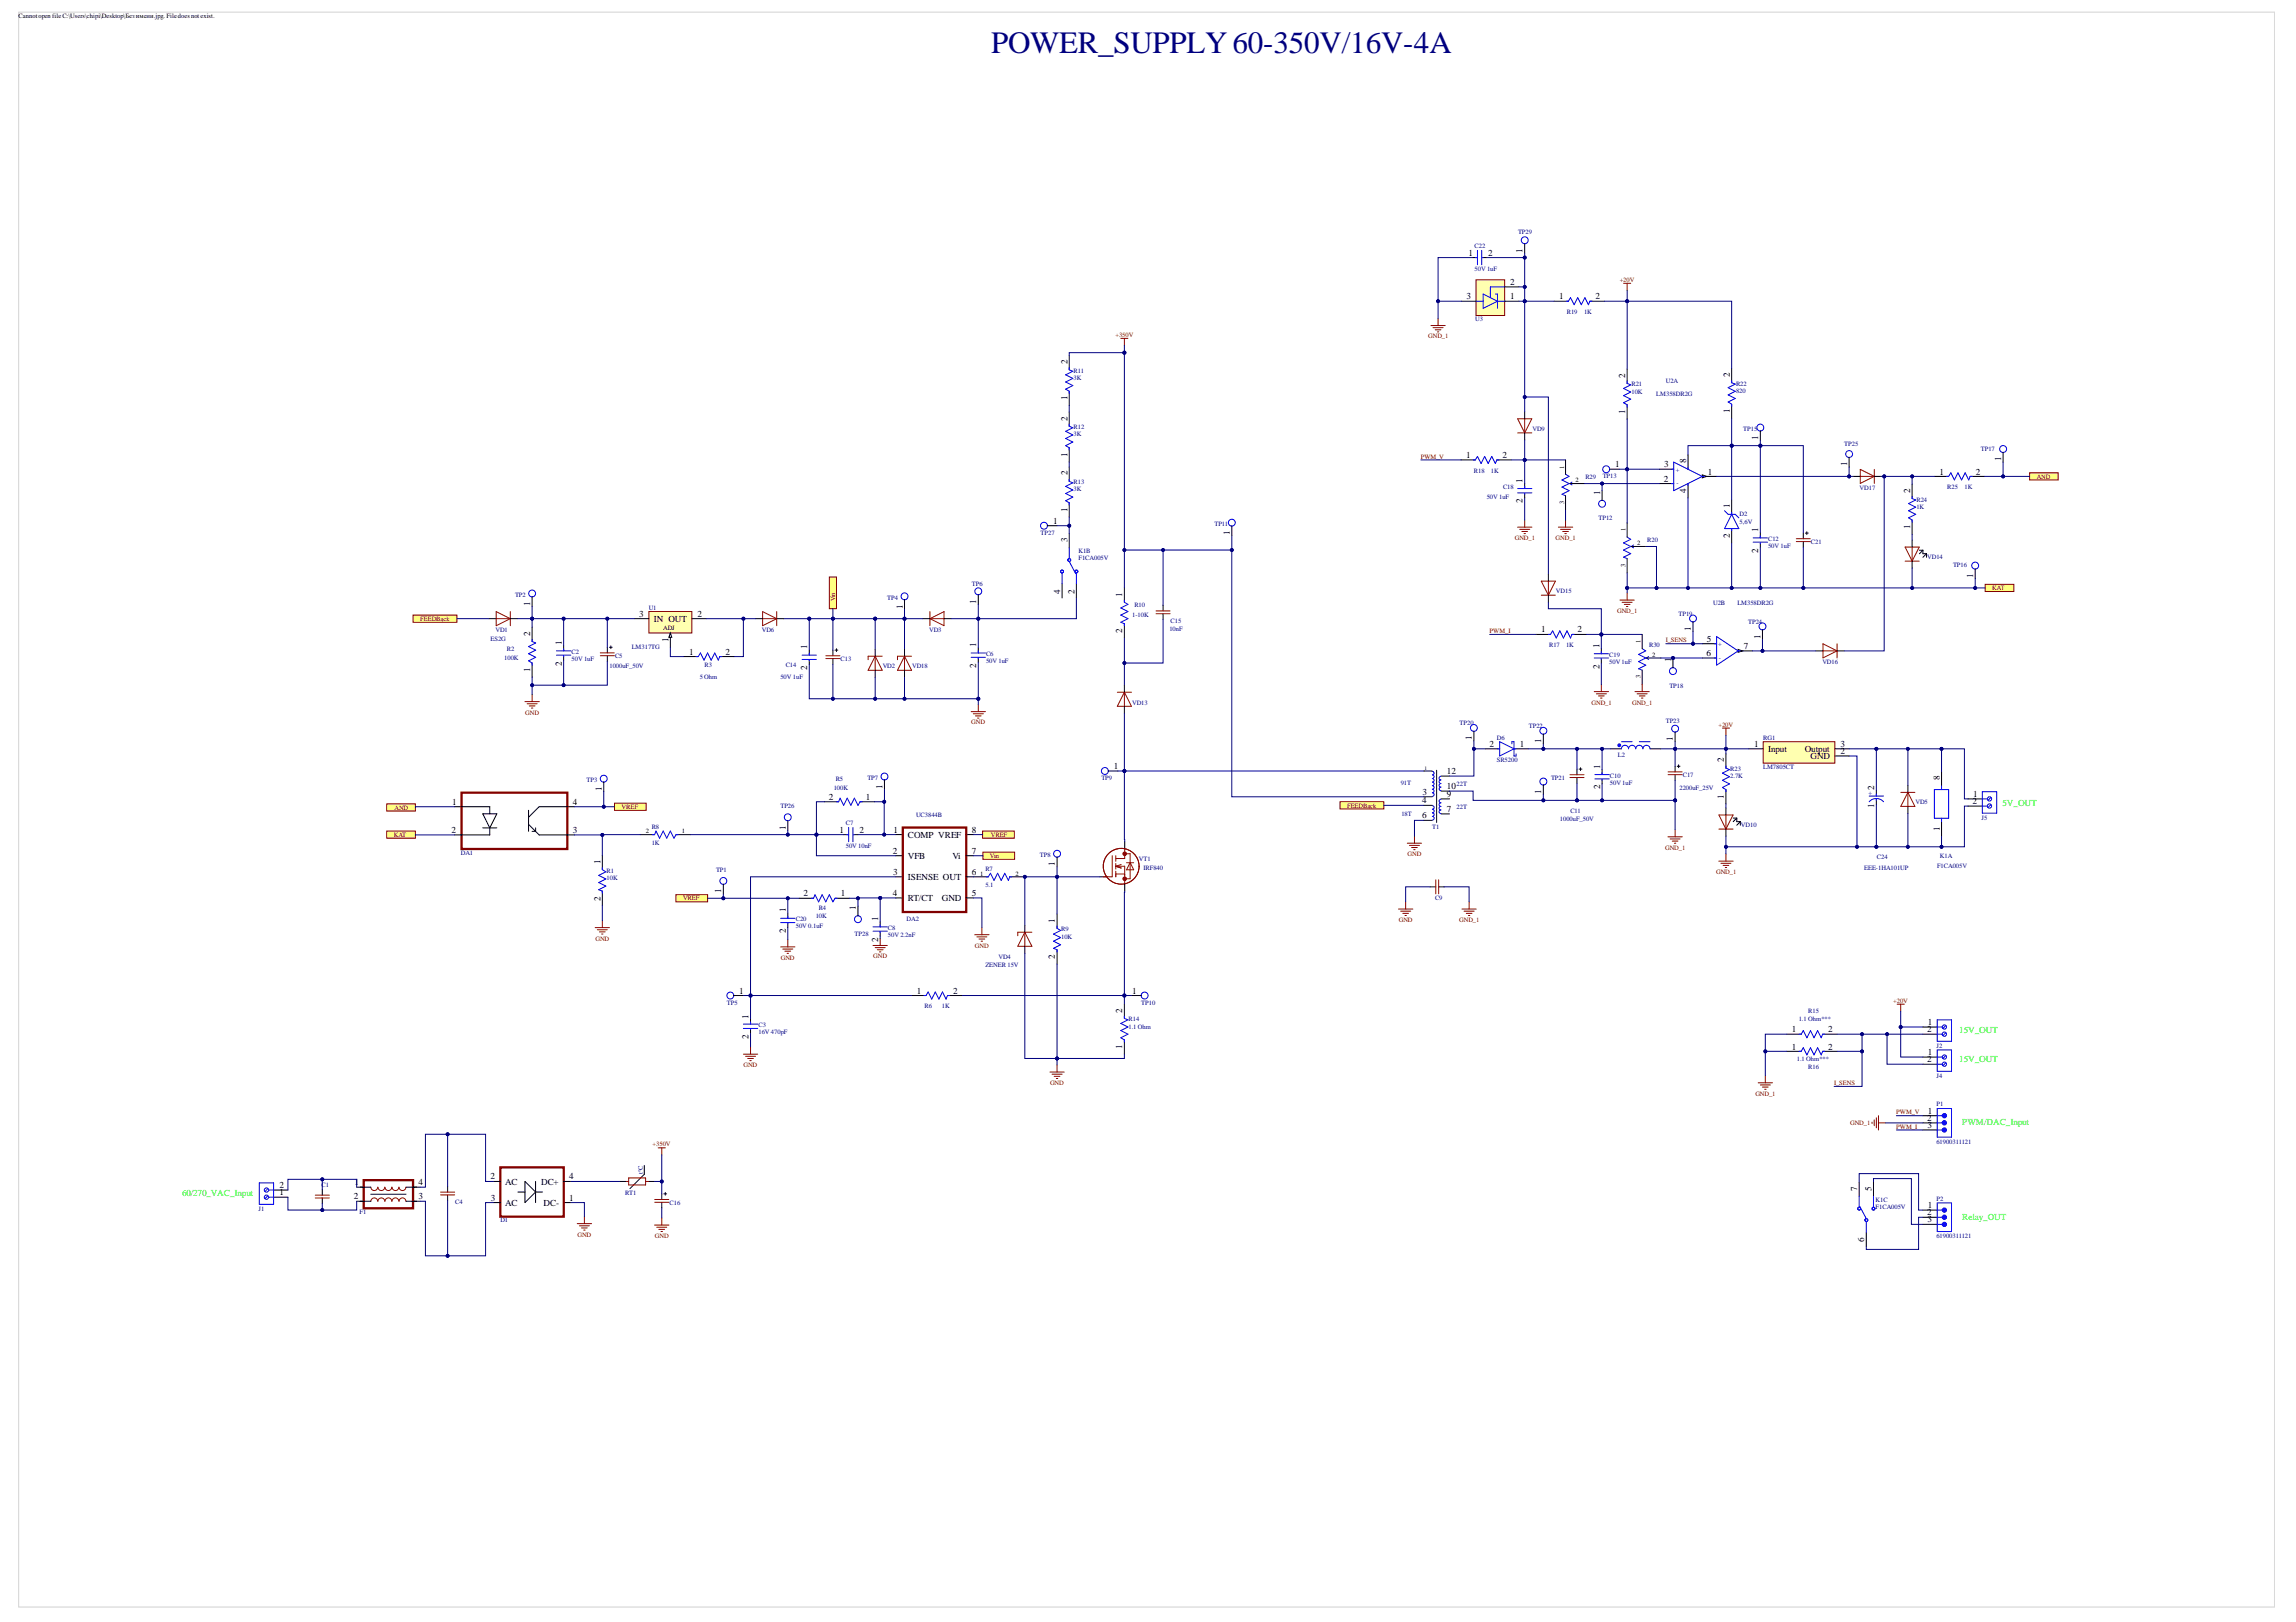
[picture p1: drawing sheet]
<svg xmlns="http://www.w3.org/2000/svg" width="297mm" height="210mm" viewBox="0 0 297 210" stroke-linecap="round" stroke-linejoin="round" font-family="sans-serif">
<defs><g id="words">
<text font-size="4" fill="#000080" x="128.2" y="6.8">POWER_SUPPLY60-350V/16V-4A</text>
<g font-size="1.2">
<text x="190" y="33.1">1</text>
<text x="192.5" y="33.1">2</text>
<text x="197" y="32.7" transform="rotate(-90 197 32.7)">1</text>
<text x="189.7" y="38.7">3</text>
<text x="195.4" y="38.7">1</text>
<text x="195.4" y="36.9">2</text>
<text x="201.7" y="38.7">1</text>
<text x="206.4" y="38.7">2</text>
<text x="138.1" y="47.1" transform="rotate(-90 138.1 47.1)">2</text>
<text x="138.1" y="51.8" transform="rotate(-90 138.1 51.8)">1</text>
<text x="210.3" y="53.6" transform="rotate(-90 210.3 53.6)">1</text>
<text x="210.3" y="48.9" transform="rotate(-90 210.3 48.9)">2</text>
<text x="223.8" y="53.5" transform="rotate(-90 223.8 53.5)">1</text>
<text x="223.8" y="48.8" transform="rotate(-90 223.8 48.8)">2</text>
<text x="138.1" y="59.1" transform="rotate(-90 138.1 59.1)">1</text>
<text x="138.1" y="54.4" transform="rotate(-90 138.1 54.4)">2</text>
<text x="189.7" y="59.3">1</text>
<text x="194.4" y="59.3">2</text>
<text x="218.1" y="60" transform="rotate(-90 218.1 60)">8</text>
<text x="227.5" y="56.9" transform="rotate(-90 227.5 56.9)">1</text>
<text x="258.9" y="59.7" transform="rotate(-90 258.9 59.7)">1</text>
<text x="138.1" y="61.5" transform="rotate(-90 138.1 61.5)">2</text>
<text x="197" y="65.1" transform="rotate(-90 197 65.1)">2</text>
<text x="197" y="62.5" transform="rotate(-90 197 62.5)">1</text>
<text x="207" y="64" transform="rotate(-90 207 64)">1</text>
<text x="209" y="60.5">1</text>
<text x="215.3" y="62.3">2</text>
<text x="215.3" y="60.5">3</text>
<text x="218.1" y="63.9" transform="rotate(-90 218.1 63.9)">4</text>
<text x="221" y="61.4">1</text>
<text x="223.8" y="65.8" transform="rotate(-90 223.8 65.8)">1</text>
<text x="239" y="60.4" transform="rotate(-90 239 60.4)">1</text>
<text x="247.1" y="63.8" transform="rotate(-90 247.1 63.8)">2</text>
<text x="250.9" y="61.4">1</text>
<text x="255.6" y="61.4">2</text>
<text x="136.2" y="67.8">1</text>
<text x="138.1" y="70.1" transform="rotate(-90 138.1 70.1)">3</text>
<text x="138.1" y="66.3" transform="rotate(-90 138.1 66.3)">1</text>
<text x="159.1" y="69.2" transform="rotate(-90 159.1 69.2)">1</text>
<text x="223.8" y="69.7" transform="rotate(-90 223.8 69.7)">2</text>
<text x="227.5" y="71.5" transform="rotate(-90 227.5 71.5)">2</text>
<text x="227.5" y="68.9" transform="rotate(-90 227.5 68.9)">1</text>
<text x="247.1" y="68.5" transform="rotate(-90 247.1 68.5)">1</text>
<text x="137.2" y="76.8" transform="rotate(-90 137.2 76.8)">4</text>
<text x="139" y="76.8" transform="rotate(-90 139 76.8)">2</text>
<text x="145.2" y="77.2" transform="rotate(-90 145.2 77.2)">1</text>
<text x="255.3" y="74.8" transform="rotate(-90 255.3 74.8)">1</text>
<text x="68.6" y="82.3" transform="rotate(-90 68.6 82.3)">2</text>
<text x="68.6" y="78.4" transform="rotate(-90 68.6 78.4)">1</text>
<text x="72.7" y="83.5" transform="rotate(-90 72.7 83.5)">1</text>
<text x="82.7" y="79.8">3</text>
<text x="84.6" y="80.5">IN OUT</text>
<text x="86.5" y="83.1" transform="rotate(-90 86.5 83.1)">1</text>
<text x="90.2" y="79.8">2</text>
<text x="116.8" y="78.8" transform="rotate(-90 116.8 78.8)">1</text>
<text x="126.3" y="83.7" transform="rotate(-90 126.3 83.7)">1</text>
<text x="126.3" y="78.1" transform="rotate(-90 126.3 78.1)">1</text>
<text x="145.2" y="82" transform="rotate(-90 145.2 82)">2</text>
<text x="199.4" y="81.8">1</text>
<text x="204.1" y="81.8">2</text>
<text x="206.9" y="83.9" transform="rotate(-90 206.9 83.9)">1</text>
<text x="218.8" y="81.6" transform="rotate(-90 218.8 81.6)">1</text>
<text x="220.8" y="83.1">5</text>
<text x="227.8" y="82.7" transform="rotate(-90 227.8 82.7)">1</text>
<text x="68.6" y="87" transform="rotate(-90 68.6 87)">1</text>
<text x="72.7" y="86.2" transform="rotate(-90 72.7 86.2)">2</text>
<text x="89.2" y="84.7">1</text>
<text x="93.9" y="84.7">2</text>
<text x="104.4" y="86.7" transform="rotate(-90 104.4 86.7)">2</text>
<text x="104.4" y="84" transform="rotate(-90 104.4 84)">1</text>
<text x="126.3" y="86.4" transform="rotate(-90 126.3 86.4)">2</text>
<text x="206.9" y="86.5" transform="rotate(-90 206.9 86.5)">2</text>
<text x="216.2" y="85.7" transform="rotate(-90 216.2 85.7)">1</text>
<text x="220.8" y="84.9">6</text>
<text x="225.6" y="84">7</text>
<text x="190.4" y="95.8" transform="rotate(-90 190.4 95.8)">1</text>
<text x="216.4" y="95.9" transform="rotate(-90 216.4 95.9)">1</text>
<text x="144.1" y="99.5">1</text>
<text x="187.2" y="100.2">12</text>
<text x="192.7" y="96.7">2</text>
<text x="196.6" y="96.7">1</text>
<text x="199.4" y="96.2" transform="rotate(-90 199.4 96.2)">1</text>
<text x="207" y="99.5" transform="rotate(-90 207 99.5)">1</text>
<text x="223" y="98.7" transform="rotate(-90 223 98.7)">2</text>
<text x="226.9" y="96.7">1</text>
<text x="228.7" y="97.3">Input</text>
<text x="233.5" y="97.3">Output</text>
<text x="234.2" y="98.2">GND</text>
<text x="238.1" y="97.6">2</text>
<text x="238.1" y="96.7">3</text>
<text x="250.9" y="101" transform="rotate(-90 250.9 101)">8</text>
<text x="58.4" y="107.8">2</text>
<text x="58.5" y="104.1">1</text>
<text x="74.1" y="104.1">4</text>
<text x="74.1" y="107.8">3</text>
<text x="77.8" y="102.4" transform="rotate(-90 77.8 102.4)">1</text>
<text x="101.6" y="107.4" transform="rotate(-90 101.6 107.4)">1</text>
<text x="107.2" y="103.5">2</text>
<text x="108.6" y="107.8">1</text>
<text x="111.2" y="107.8">2</text>
<text x="112" y="103.5">1</text>
<text x="114.2" y="102.1" transform="rotate(-90 114.2 102.1)">1</text>
<text x="115.6" y="107.8">1</text>
<text x="125.7" y="107.8">8</text>
<text x="184" y="104">4</text>
<text x="184" y="105.9">6</text>
<text x="184.1" y="102.9">3</text>
<text x="187.2" y="102.1">10</text>
<text x="187.2" y="103.1">9</text>
<text x="187.2" y="105.1">7</text>
<text x="199.4" y="102.8" transform="rotate(-90 199.4 102.8)">1</text>
<text x="207" y="102.2" transform="rotate(-90 207 102.2)">2</text>
<text x="223" y="103.3" transform="rotate(-90 223 103.3)">1</text>
<text x="242.5" y="104.6" transform="rotate(-90 242.5 104.6)">1</text>
<text x="242.5" y="102.3" transform="rotate(-90 242.5 102.3)">2</text>
<text x="250.9" y="107.5" transform="rotate(-90 250.9 107.5)">1</text>
<text x="255.2" y="104.1">2</text>
<text x="255.3" y="103.1">1</text>
<text x="77.7" y="111.8" transform="rotate(-90 77.7 111.8)">1</text>
<text x="115.5" y="110.5">2</text>
<text x="115.6" y="113.2">3</text>
<text x="117.5" y="111.2">VFB</text>
<text x="117.5" y="113.9">ISENSE OUT</text>
<text x="117.5" y="108.4">COMP VREF</text>
<text x="123.2" y="111.2">Vi</text>
<text x="125.7" y="113.2">6</text>
<text x="125.7" y="110.5">7</text>
<text x="136.5" y="112.1" transform="rotate(-90 136.5 112.1)">1</text>
<text x="77.7" y="116.6" transform="rotate(-90 77.7 116.6)">2</text>
<text x="93.3" y="115.6" transform="rotate(-90 93.3 115.6)">1</text>
<text x="101.6" y="118.1" transform="rotate(-90 101.6 118.1)">1</text>
<text x="104" y="116">2</text>
<text x="108.8" y="116">1</text>
<text x="110.7" y="117.8" transform="rotate(-90 110.7 117.8)">1</text>
<text x="113.6" y="119.2" transform="rotate(-90 113.6 119.2)">1</text>
<text x="115.5" y="116">4</text>
<text x="117.5" y="116.6">RT/CT</text>
<text x="121.9" y="116.6">GND</text>
<text x="125.7" y="116">5</text>
<text x="136.5" y="119.4" transform="rotate(-90 136.5 119.4)">1</text>
<text x="101.6" y="120.7" transform="rotate(-90 101.6 120.7)">2</text>
<text x="113.6" y="121.9" transform="rotate(-90 113.6 121.9)">2</text>
<text x="136.5" y="124.2" transform="rotate(-90 136.5 124.2)">2</text>
<text x="95.6" y="128.6">1</text>
<text x="96.8" y="131.8" transform="rotate(-90 96.8 131.8)">1</text>
<text x="118.6" y="128.6">1</text>
<text x="123.3" y="128.6">2</text>
<text x="145.2" y="131" transform="rotate(-90 145.2 131)">2</text>
<text x="146.5" y="128.6">1</text>
<text x="96.8" y="134.5" transform="rotate(-90 96.8 134.5)">2</text>
<text x="145.2" y="135.7" transform="rotate(-90 145.2 135.7)">1</text>
<text x="231.8" y="133.6">1</text>
<text x="231.8" y="135.8">1</text>
<text x="236.5" y="133.6">2</text>
<text x="236.5" y="135.8">2</text>
<text x="249.3" y="133.6">2</text>
<text x="249.3" y="137.5">2</text>
<text x="249.4" y="132.7">1</text>
<text x="249.4" y="136.5">1</text>
<text x="249.3" y="145.1">2</text>
<text x="249.4" y="146">3</text>
<text x="249.4" y="144.1">1</text>
<text x="36.2" y="154.7">1</text>
<text x="36.2" y="153.8">2</text>
<text x="45.8" y="155.2">2</text>
<text x="45.9" y="153.4">1</text>
<text x="54.2" y="155.2">3</text>
<text x="54.2" y="153.4">4</text>
<text x="63.5" y="152.6">2</text>
<text x="63.5" y="155.4">3</text>
<text x="65.4" y="153.3">AC</text>
<text x="70" y="153.3">DC+</text>
<text x="73.7" y="155.4">1</text>
<text x="73.7" y="152.6">4</text>
<text x="240.3" y="154.1" transform="rotate(-90 240.3 154.1)">7</text>
<text x="242.1" y="154.1" transform="rotate(-90 242.1 154.1)">5</text>
<text x="65.4" y="156">AC</text>
<text x="70.3" y="156">DC-</text>
<text x="241.2" y="160.7" transform="rotate(-90 241.2 160.7)">6</text>
<text x="249.3" y="157.3">2</text>
<text x="249.4" y="158.2">3</text>
<text x="249.4" y="156.3">1</text>
</g>
<g font-size="1.2" fill="#0f0">
<text x="259.1" y="104.4">5V_OUT</text>
<text x="253.5" y="133.7">15V_OUT</text>
<text x="253.5" y="137.5">15V_OUT</text>
<text x="253.9" y="145.5">PWM/DAC_Input</text>
<text x="23.6" y="154.8">60/270_VAC_Input</text>
<text x="253.9" y="157.8">Relay_OUT</text>
</g>
<g font-size=".8">
<text x="2.4" y="2.3">Cannotopen fileC:\Users\chipi\Desktop\Безимени.jpg. Filedoesnotexist.</text>
<text x="202.4" y="65.3" transform="rotate(-90 202.4 65.3)">3</text>
<text x="202.4" y="60.6" transform="rotate(-90 202.4 60.6)">1</text>
<text x="203.8" y="62.4">2</text>
<text x="210.3" y="68.8" transform="rotate(-90 210.3 68.8)">1</text>
<text x="211.8" y="70.5">2</text>
<text x="210.3" y="73.4" transform="rotate(-90 210.3 73.4)">3</text>
<text x="85.8" y="81.6">ADJ</text>
<text x="212.3" y="83.2" transform="rotate(-90 212.3 83.2)">1</text>
<text x="212.3" y="87.8" transform="rotate(-90 212.3 87.8)">3</text>
<text x="213.7" y="85">2</text>
<text x="83.5" y="107.8">2</text>
<text x="88.2" y="107.8">1</text>
<text x="126.8" y="113.3">1</text>
<text x="131.4" y="113.3">2</text>
</g>
<g font-size=".8" fill="#000080">
<text x="190.8" y="32.1">C22</text>
<text x="190.8" y="35.1">50V 1uF</text>
<text x="196.4" y="30.3">TP29</text>
<text x="190.9" y="41.6">U3</text>
<text x="202.7" y="40.7">R19</text>
<text x="204.9" y="40.7">1K</text>
<text x="138.9" y="48.2">R11</text>
<text x="138.9" y="49.2">3K</text>
<text x="211.1" y="50">R21</text>
<text x="211.1" y="50.9">10K</text>
<text x="214.3" y="51.2">LM358DR2G</text>
<text x="215.5" y="49.6">U2A</text>
<text x="224.6" y="49.9">R22</text>
<text x="224.6" y="50.8">820</text>
<text x="138.9" y="55.5">R12</text>
<text x="138.9" y="56.5">3K</text>
<text x="198.3" y="55.8">VD9</text>
<text x="225.5" y="55.7">TP15</text>
<text x="238.6" y="57.7">TP25</text>
<text x="256.3" y="58.4">TP17</text>
<text x="138.9" y="62.7">R13</text>
<text x="138.9" y="63.6">3K</text>
<text x="190.7" y="61.2">R18</text>
<text x="192.3" y="64.5">50V 1uF</text>
<text x="192.9" y="61.2">1K</text>
<text x="194.5" y="63.2">C18</text>
<text x="205.1" y="62">R29</text>
<text x="207.3" y="61.9">TP13</text>
<text x="216.8" y="61">+</text>
<text x="216.9" y="62.8">-</text>
<text x="240.6" y="63.4">VD17</text>
<text x="247.9" y="64.9">R24</text>
<text x="247.9" y="65.8">1K</text>
<text x="251.9" y="63.3">R25</text>
<text x="254.2" y="63.3">1K</text>
<text x="134.6" y="69.2">TP27</text>
<text x="139.5" y="71.5">K1B</text>
<text x="157.1" y="68">TP11</text>
<text x="206.8" y="67.3">TP12</text>
<text x="213.1" y="70.2">R20</text>
<text x="225.1" y="66.8">D2</text>
<text x="225.1" y="67.9">5,6V</text>
<text x="228.7" y="70">C12</text>
<text x="228.7" y="70.9">50V 1uF</text>
<text x="234.3" y="70.4">C21</text>
<text x="66.6" y="77.2">TP2</text>
<text x="114.8" y="77.6">TP4</text>
<text x="125.7" y="75.8">TP6</text>
<text x="139.5" y="72.5">F1CA005V</text>
<text x="201.3" y="76.8">VD15</text>
<text x="249.3" y="72.4">VD14</text>
<text x="252.7" y="73.4">TP16</text>
<text x="63.5" y="82.9">ES2G</text>
<text x="64.1" y="81.8">VD1</text>
<text x="81.7" y="84">LM317TG</text>
<text x="83.9" y="79">U1</text>
<text x="98.6" y="81.8">VD6</text>
<text x="120.2" y="81.8">VD3</text>
<text x="146.5" y="79.9">1-10K</text>
<text x="146.8" y="78.6">R10</text>
<text x="151.3" y="81.7">10nF</text>
<text x="151.5" y="80.7">C15</text>
<text x="200.4" y="83.8">R17</text>
<text x="202.6" y="83.8">1K</text>
<text x="213.4" y="83.7">R30</text>
<text x="217.2" y="79.7">TP19</text>
<text x="221.6" y="78.3">U2B</text>
<text x="222.3" y="83.6">+</text>
<text x="224.8" y="78.3">LM358DR2G</text>
<text x="226.2" y="80.7">TP24</text>
<text x="65.2" y="85.4">100K</text>
<text x="65.6" y="84.3">R2</text>
<text x="73.9" y="84.6">C2</text>
<text x="73.9" y="85.5">50V 1uF</text>
<text x="78.9" y="86.5">1000uF_50V</text>
<text x="79.6" y="85.2">C5</text>
<text x="90.5" y="87.8">5 Ohm</text>
<text x="91.2" y="86.4">R3</text>
<text x="101" y="87.8">50V 1uF</text>
<text x="101.6" y="86.3">C14</text>
<text x="108.7" y="85.5">C13</text>
<text x="114.2" y="86.5">VD2</text>
<text x="118" y="86.5">VD18</text>
<text x="127.6" y="84.9">C6</text>
<text x="127.6" y="85.8">50V 1uF</text>
<text x="208.2" y="85">C19</text>
<text x="208.2" y="85.9">50V 1uF</text>
<text x="216" y="89">TP18</text>
<text x="222.4" y="85.4">-</text>
<text x="235.8" y="86">VD16</text>
<text x="146.5" y="91.2">VD13</text>
<text x="188.8" y="93.9">TP20</text>
<text x="193.6" y="95.7">D6</text>
<text x="197.8" y="94.2">TP22</text>
<text x="215.5" y="93.6">TP23</text>
<text x="228.1" y="95.8">RG1</text>
<text x="75.9" y="101.2">TP3</text>
<text x="108.1" y="101.1">R5</text>
<text x="112.2" y="100.9">TP7</text>
<text x="142.5" y="101">TP9</text>
<text x="181.2" y="101.5">91T</text>
<text x="188.4" y="101.7">22T</text>
<text x="193.6" y="98.7">SR5200</text>
<text x="200.7" y="100.9">TP21</text>
<text x="208.3" y="100.6">C10</text>
<text x="208.3" y="101.5">50V 1uF</text>
<text x="209.3" y="97.9">L2</text>
<text x="217.7" y="100.6">C17</text>
<text x="223.8" y="99.8">R23</text>
<text x="223.8" y="100.7">2.7K</text>
<text x="228.1" y="99.5">LM7805CT</text>
<text x="84.3" y="107.3">R8</text>
<text x="101" y="104.6">TP26</text>
<text x="107.9" y="102.2">100K</text>
<text x="109.4" y="106.8">C7</text>
<text x="118.5" y="105.7">UC3844B</text>
<text x="181.3" y="105.5">18T</text>
<text x="185.3" y="107.3">T1</text>
<text x="188.4" y="104.7">22T</text>
<text x="201.8" y="106.3">1000uF_50V</text>
<text x="203.2" y="105.2">C11</text>
<text x="217.3" y="102.2">2200uF_25V</text>
<text x="225.2" y="107.1">VD10</text>
<text x="241.7" y="102.8">+</text>
<text x="247.8" y="104.1">VD5</text>
<text x="256.4" y="106.1">J5</text>
<text x="59.6" y="110.6">DA1</text>
<text x="78.5" y="112.9">R1</text>
<text x="78.5" y="113.9">10K</text>
<text x="84.3" y="109.3">1K</text>
<text x="92.6" y="112.8">TP1</text>
<text x="109.4" y="109.8">50V 10nF</text>
<text x="127.5" y="112.8">R7</text>
<text x="134.5" y="110.9">TP8</text>
<text x="147.4" y="111.4">VT1</text>
<text x="147.9" y="112.6">IRF840</text>
<text x="241.2" y="112.6">EEE-1HA101UP</text>
<text x="242.8" y="111.2">C24</text>
<text x="250.6" y="112.4">F1CA005V</text>
<text x="251" y="111.1">K1A</text>
<text x="103" y="119.2">C20</text>
<text x="105.5" y="118.8">10K</text>
<text x="105.9" y="117.7">R4</text>
<text x="117.3" y="119.2">DA2</text>
<text x="127.5" y="114.8">5.1</text>
<text x="185.7" y="116.5">C9</text>
<text x="103" y="120.2">50V 0.1uF</text>
<text x="110.6" y="121.1">TP28</text>
<text x="114.9" y="120.3">C8</text>
<text x="114.9" y="121.2">50V 2.2nF</text>
<text x="127.5" y="125.1">ZENER 15V</text>
<text x="129.2" y="124.1">VD4</text>
<text x="137.3" y="120.5">R9</text>
<text x="137.3" y="121.5">10K</text>
<text x="94" y="130">TP5</text>
<text x="119.6" y="130.5">R6</text>
<text x="121.9" y="130.5">1K</text>
<text x="147.6" y="130">TP10</text>
<text x="233.9" y="131">R15</text>
<text x="98.1" y="132.9">C3</text>
<text x="98.1" y="133.8">16V 470pF</text>
<text x="146" y="132.2">R14</text>
<text x="146" y="133.1">1.1 Ohm</text>
<text x="232.5" y="137.3">1.1 Ohm***</text>
<text x="232.7" y="132.2">1.1 Ohm***</text>
<text x="250.5" y="135.6">J2</text>
<text x="233.9" y="138.4">R16</text>
<text x="250.5" y="139.5">J4</text>
<text x="250.5" y="143.2">P1</text>
<text x="250.5" y="148">61900311121</text>
<text x="41.6" y="153.6">C1</text>
<text x="58.9" y="155.8">C4</text>
<text x="80.9" y="154.7">RT1</text>
<text x="83.2" y="152" transform="rotate(-90 83.2 152)">t°C</text>
<text x="86.6" y="155.9">C16</text>
<text x="242.7" y="155.5">K1C</text>
<text x="250.5" y="155.4">P2</text>
<text x="33.4" y="156.7">J1</text>
<text x="46.5" y="157.1">F1</text>
<text x="64.7" y="158.2">D1</text>
<text x="242.7" y="156.4">F1CA005V</text>
<text x="250.5" y="160.2">61900311121</text>
</g>
<g font-size=".8" fill="#800000">
<text x="209.5" y="36.5">+20V</text>
<text x="144.3" y="43.6">+350V</text>
<text x="184.8" y="43.8">GND_1</text>
<text x="183.8" y="59.3">PWM_V</text>
<text x="263.5" y="62">AND</text>
<text x="196" y="69.9">GND_1</text>
<text x="201.3" y="69.9">GND_1</text>
<text x="108" y="77.8" transform="rotate(-90 108 77.8)">Vin</text>
<text x="257.7" y="76.4">KAT</text>
<text x="54.4" y="80.4">FEEDBack</text>
<text x="192.7" y="81.9">PWM_I</text>
<text x="209.2" y="79.4">GND_1</text>
<text x="215.5" y="83.1">I_SENS</text>
<text x="67.9" y="92.5">GND</text>
<text x="125.7" y="93.8">GND</text>
<text x="205.9" y="91.2">GND_1</text>
<text x="211.2" y="91.2">GND_1</text>
<text x="222.3" y="94.1">+20V</text>
<text x="51" y="104.8">AND</text>
<text x="80.4" y="104.7">VREF</text>
<text x="174.3" y="104.5">FEEDBack</text>
<text x="50.9" y="108.3">KAT</text>
<text x="128.1" y="111">Vin</text>
<text x="128.2" y="108.3">VREF</text>
<text x="182.1" y="110.8">GND</text>
<text x="215.4" y="110">GND_1</text>
<text x="222" y="113.1">GND_1</text>
<text x="88.4" y="116.5">VREF</text>
<text x="181" y="119.3">GND</text>
<text x="188.8" y="119.3">GND_1</text>
<text x="77" y="121.7">GND</text>
<text x="101" y="124.2">GND</text>
<text x="113" y="124">GND</text>
<text x="126.1" y="122.6">GND</text>
<text x="244.9" y="129.8">+20V</text>
<text x="96.2" y="138.1">GND</text>
<text x="135.8" y="140.4">GND</text>
<text x="227.1" y="141.8">GND_1</text>
<text x="237.3" y="140.4">I_SENS</text>
<text x="84.4" y="148.4">+350V</text>
<text x="239.4" y="145.6">GND_1</text>
<text x="245.3" y="144.2">PWM_V</text>
<text x="245.3" y="146">PWM_I</text>
<text x="74.7" y="160">GND</text>
<text x="84.7" y="160.2">GND</text>
</g>
<text font-size=".7" x="184.3" y="99.6">1</text>
</g></defs>
<path d="M2.4 1.6h291.9v206.4h-291.9z" fill="none" stroke="#d9d9d9" stroke-width=".13"/>
<path d="M126.1 121h1.9M126.4 121.2h1.3M126.7 121.5h.7M126.9 121.8h.2M127 120v1" fill="none" stroke="#800000" stroke-width=".13"/>
<path d="M127.2 110.3h4.1v.9h-4.1z" fill-rule="evenodd" fill="#ffff80"/>
<g fill="none" stroke="#800000" stroke-width=".13">
<path d="M127.2 110.3h4.1v.9h-4.1zM182.1 109.1h1.8M182.3 109.4h1.3M182.6 109.7h.8M182.9 110h.2M183 108.2v.9M96.2 136.4h1.8M96.5 136.7h1.2M96.7 137h.8M97 137.3h.2M97.1 135.5v.9M112.9 122.4h1.9"/>
<path d="M113.2 122.6h1.3M113.5 122.9h.7M113.8 123.2h.2M113.9 121.4v1"/>
</g>
<path d="M87.4 115.8h4.1v.9h-4.1z" fill-rule="evenodd" fill="#ffff80"/>
<g fill="none" stroke="#800000" stroke-width=".13">
<path d="M145 43.8h.9M145.5 43.8v.9M125.6 92.1h1.9M125.9 92.4h1.3M126.2 92.6h.7M126.5 92.9h.2M126.6 91.2v.9M77.9 119.1v.9M87.4 115.8h4.1v.9h-4.1zM77 120h1.8M77.3 120.3h1.3M77.5 120.6h.8"/>
<path d="M77.8 120.9h.2"/>
</g>
<path d="M79.5 103.9h4.1v1h-4.1z" fill-rule="evenodd" fill="#ffff80"/>
<g fill="none" stroke="#800000" stroke-width=".13">
<path d="M209.6 77.7h1.8M209.9 77.9h1.3M210.1 78.2h.8M210.4 78.5h.2M210.5 76.7v1M222.8 94.2h1M223.3 94.2v1M79.5 103.9h4.1v1h-4.1zM180.9 117.6h1.9M181.2 117.9h1.3M181.5 118.2h.7M181.8 118.5h.1"/>
<path d="M181.9 116.7v.9M189.1 117.6h1.9M189.4 117.9h1.3M189.7 118.2h.7M190 118.5h.2M190.1 116.7v.9M215.8 108.3h1.8M216.1 108.6h1.3M216.3 108.8h.8M216.6 109.1h.2M216.7 107.4v.9M222.4 111.4h1.8"/>
<path d="M222.6 111.7h1.3M222.9 112h.8M223.2 112.3h.2M223.3 110.5v.9M228.4 139.2v.9M245.4 129.9h1M245.9 129.9v1M227.5 140.1h1.8M227.7 140.4h1.3M228 140.7h.8M228.3 141h.2"/>
</g>
<path d="M173.4 103.8h5.6v.9h-5.6z" fill-rule="evenodd" fill="#ffff80"/>
<path d="M173.4 103.8h5.6v.9h-5.6z" fill="none" stroke="#800000" stroke-width=".13"/>
<path d="M53.4 79.6h5.7v.9h-5.7z" fill-rule="evenodd" fill="#ffff80"/>
<path d="M53.4 79.6h5.7v.9h-5.7z" fill="none" stroke="#800000" stroke-width=".13"/>
<path d="M214.7 60.7h1.8M214.7 62.6h1.8M220.2 61.7h1.9" fill="none" stroke="#000" stroke-width=".13"/>
<path d="M220.2 61.5l.6 .2-.6 .1z" fill="#f8fcff"/>
<path d="M218.4 58.9v1.8M210.5 67.7v1.8M210.5 72.3v1.8M211.1 70.7h1.8M218.4 62.6v1.8M220.2 61.5l.6 .2-.6 .1z" fill="none" stroke="#000" stroke-width=".13"/>
<path d="M216.5 59.8l3.7 1.9-3.7 1.8zM210.5 69.5l.5 .3-1 .5 1 .4-1 .5 1 .4-1 .5 .5 .2M211.3 70.5l-.2 .2 .2 .2M216.2 60.7h.3M216.2 62.6h.3M218.4 60.4v.3M218.4 62.6v.3M220.2 61.7h.3" fill="none" stroke="#00f" stroke-width=".13"/>
<path d="M256.8 75.6h3.7v.9h-3.7z" fill-rule="evenodd" fill="#ffff80"/>
<path d="M256.8 75.6h3.7v.9h-3.7z" fill="none" stroke="#800000" stroke-width=".13"/>
<path d="M262.6 61.2h3.7v.9h-3.7z" fill-rule="evenodd" fill="#ffff80"/>
<path d="M210 36.7h1M210.5 36.7v.9M262.6 61.2h3.7v.9h-3.7z" fill="none" stroke="#800000" stroke-width=".13"/>
<path d="M224 64.7v1.9M224 68.4v1.9" fill="none" stroke="#000" stroke-width=".13"/>
<path d="M223.1 66.1l.5 .5h.9l.5 .4M224 66.6l1 1.8h-1.9zM224 66.3v.3M224 68.4v.3" fill="none" stroke="#00f" stroke-width=".13"/>
<path d="M50 107.5h3.7v1h-3.7z" fill-rule="evenodd" fill="#ffff80"/>
<path d="M50 107.5h3.7v1h-3.7z" fill="none" stroke="#800000" stroke-width=".13"/>
<path d="M50 104h3.7v1h-3.7z" fill-rule="evenodd" fill="#ffff80"/>
<path d="M67.9 90.8h1.9M68.2 91.1h1.3M68.5 91.4h.7M68.7 91.6h.2M68.8 89.9v.9M50 104h3.7v1h-3.7z" fill="none" stroke="#800000" stroke-width=".13"/>
<path d="M68.8 77.2v1.3M117 77.6v1.3M126.6 76.9v1.3M159.4 68.1v1.2M68.8 81.2v1.8M68.8 85.8v1.8M82.8 108h1.9M87.5 108h1.8M136.8 110.9v1.3M94.9 128.8h1.3M146.4 128.8h1.3" fill="none" stroke="#000" stroke-width=".13"/>
<g fill="none" stroke="#00f" stroke-width=".13">
<path d="M68.8 82.7v.3l.5 .2-.9 .5 .9 .4-.9 .5 .9 .5-.9 .4 .4 .3v.3M84.4 108h.3l.2-.5 .4 1 .5-1 .5 1 .4-1 .5 1 .3-.5h.2M94.9 128.8a.45 .45 0 0 0-.6-.4 .45 .45 0 0 0-.2 .7 .45 .45 0 0 0 .8 0v-.2"/>
<circle cx="68.8" cy="76.8" r=".45"/>
<circle cx="117" cy="77.2" r=".45"/>
<circle cx="126.6" cy="76.5" r=".45"/>
<circle cx="159.4" cy="67.6" r=".45"/>
<circle cx="136.8" cy="110.5" r=".45"/>
<circle cx="148.1" cy="128.8" r=".45"/>
</g>
<path d="M127.1 107.5h4.1v1h-4.1z" fill-rule="evenodd" fill="#ffff80"/>
<path d="M127.1 107.5h4.1v1h-4.1zM85.1 148.5h1M85.6 148.5v1" fill="none" stroke="#800000" stroke-width=".13"/>
<g fill="none" stroke="#00f" stroke-width=".13">
<path d="M207.3 64.7a.45 .45 0 0 0-.5 .6 .45 .45 0 0 0 .7 .2 .45 .45 0 0 0 0-.7l-.2-.1M208.2 60.7a.45 .45 0 0 0-.6-.4 .45 .45 0 0 0-.2 .7 .45 .45 0 0 0 .8 0v-.3M226.8 69.6h1.9M226.8 70.2h1.9M227.7 69.3v.3M227.7 70.3v.1M255.5 73.6a.45 .45 0 0 1-.4-.6 .45 .45 0 0 1 .7-.1 .45 .45 0 0 1 0 .7h-.3M72 84.2h1.8M72 84.8h1.8M72.9 83.9v.3M72.9 84.9v.1M125.6 84.5h1.9"/>
<path d="M125.6 85.1h1.9M126.6 84.2v.3M126.6 85.2h.1M143.4 99.8a.45 .45 0 0 0-.6-.4 .45 .45 0 0 0-.2 .7 .45 .45 0 0 0 .7-.1l.1-.2M207.3 100v.2M209.8 96.9a.46 .46 0 0 1 .4-.5 .46 .46 0 0 1 .5 .5 .47 .47 0 0 1 .5-.5 .47 .47 0 0 1 .4 .5 .47 .47 0 0 1 .5-.5 .47 .47 0 0 1 .4 .5 .46 .46 0 0 1 .5-.5 .46 .46 0 0 1 .5 .5M109.5 108h.3M109.8 107.1v1.8M110.3 107.1v1.8M110.4 108h.1M112.9 119.9h1.9M113.9 119.7v.2"/>
<path d="M114.4 100.9a.45 .45 0 0 1-.4-.6 .45 .45 0 0 1 .7-.1 .45 .45 0 0 1 0 .7h-.3M127.6 113.5h.3l.2-.5 .5 .9 .5-.9 .4 .9 .5-.9 .5 .9 .1-.4h.3M206.3 100.2h1.9M206.3 100.8h1.9M207.3 100.9v.1M96.2 132.5h1.8M96.2 133.1h1.8M97.1 132.3v.2M97.1 133.2v.1M112.9 120.5h1.9M113.9 120.6v.1M250.6 132.9h.7"/>
<path d="M250.6 133.8h.7M250.6 132h1.9v2.8h-1.9zM251.7 132.7l-.3 .4M251.7 133.6l-.3 .4M33.5 153.1h1.9v2.8h-1.9zM34.7 154.7l-.4 .4M34.7 153.8l-.4 .4M34.7 154.9h.7M34.7 154h.7"/>
<circle cx="227.7" cy="55.3" r=".45"/>
<circle cx="259.1" cy="58.1" r=".45"/>
<circle cx="251.5" cy="132.9" r=".28"/>
<circle cx="251.5" cy="133.8" r=".28"/>
<circle cx="34.5" cy="154.9" r=".28"/>
<circle cx="34.5" cy="154" r=".28"/>
</g>
<g fill="none" stroke="#000" stroke-width=".13">
<path d="M227.7 55.7v1.3M259.1 58.5v1.3M150.5 78.3v.8M150.5 79.4v.8M207.3 63.5v1.3M208.2 60.7h1.3M227.7 69v.6M227.7 70.3v.5M255.5 73.6v1.3M63.3 80.1h.9M66 80.1h.9M72.9 83.6v.6"/>
<path d="M72.9 84.9v.5M119.4 80.1h.9M122.1 80.1h.9M126.6 83.9v.6M126.6 85.2v.5M143.4 99.8h1.2M145.5 88.7v.9M145.5 91.4v.9M204 99.5v.8M204.3 99.5h.4M204.5 99.3v.4M207.3 99.6v.6"/>
<path d="M208.4 96.9h1.4M213.5 96.9h1.4M58.8 104.4h4.6v.9M62.5 105.3h1.8l-.9 1.8zM62.5 107.1h1.8M63.4 107.1v.9h-4.6M68.4 106.7l1.3 1.3h4.6M68.4 104.9v2.7M69.3 107.1v.5h-.5M74.3 104.4h-4.6l-1.3 1.4M109.1 108h.7M110.4 108h.6"/>
<path d="M113.9 119.3v.6M114.4 100.9v1.3M115.9 113.5h.9M115.9 110.7h.9M115.9 116.2h.9M115.9 108h.9M125 113.5h.9M125 110.7h.9M125 116.2h.9M125 108h.9M126 113.5h1.9M130.6 113.5h1.9"/>
<path d="M185 114.8h.8M186.1 114.8h.8M204 100.6v.7M207.3 100.9v.5M97.1 131.9v.6M97.1 133.2v.5M113.9 120.6v.5M248.8 132.9h1.8M248.8 133.8h1.8M35.4 154.9h1.8M35.4 154h1.8M41.7 153.9v.8"/>
<path d="M41.7 155v.8M46.1 153.6h1.9M46.1 155.5h1.9M48 154.5h4.5M52.5 153.6h1.9M52.5 155.5h1.9M57.9 153.5v.8M57.9 154.6v.8"/>
</g>
<path d="M59.7 102.6h13.7v7.3h-13.7zM116.8 107.1h8.2v10.9h-8.2zM47.1 152.7h6.3v3.7h-6.3z" fill="none" stroke="#800000" stroke-width=".3"/>
<g fill="none" stroke="#980000" stroke-width=".13">
<path d="M64.2 79.2l1.8 .9-1.8 .9zM66 79.2v1.8M120.3 79.2v1.8M149.6 79.4h1.8M149.6 79.1h1.8M64.2 80.1h1.8M120.3 80.1l1.8-.9v1.8zM120.3 80.1h1.8M144.5 89.6h1.9M145.5 89.6l.9 1.8h-1.9zM145.5 89.6v1.8M185.8 113.9v1.8"/>
<path d="M186.1 113.9v1.8M203.1 100.3h1.8M203.1 100.6h1.8M40.8 155h1.8M40.8 154.7h1.8M48 155.5a.44 .44 0 0 1 .4-.5 .44 .44 0 0 1 .5 .5M48 153.6a.44 .44 0 0 0 .4 .5 .44 .44 0 0 0 .5-.5M48.9 155.5a.44 .44 0 0 1 .4-.5 .44 .44 0 0 1 .5 .5M48.9 153.6a.44 .44 0 0 0 .4 .5 .44 .44 0 0 0 .5-.5M49.8 155.5a.44 .44 0 0 1 .4-.5 .44 .44 0 0 1 .5 .5M49.8 153.6a.44 .44 0 0 0 .4 .5 .44 .44 0 0 0 .5-.5M50.7 155.5a.44 .44 0 0 1 .5-.5 .44 .44 0 0 1 .4 .5"/>
<path d="M50.7 153.6a.44 .44 0 0 0 .5 .5 .44 .44 0 0 0 .4-.5M51.6 155.5a.44 .44 0 0 1 .5-.5 .44 .44 0 0 1 .4 .5M51.6 153.6a.44 .44 0 0 0 .5 .5 .44 .44 0 0 0 .4-.5M57 154.6h1.8M57 154.3h1.8"/>
</g>
<circle cx="209.5" cy="96.4" r=".18" fill="#00f"/>
<g fill="none" stroke="#00f" stroke-width=".13">
<path d="M209.8 96h1.4M212.1 96h1.4M250.6 136.8h.7M250.6 137.7h.7M250.6 135.9h1.9v2.7h-1.9zM251.7 136.6l-.3 .4M251.7 137.5l-.3 .4"/>
<circle cx="209.5" cy="96.4" r=".18"/>
<circle cx="251.5" cy="137.7" r=".28"/>
<circle cx="251.5" cy="136.8" r=".28"/>
</g>
<g fill="none" stroke="#980000" stroke-width=".13">
<path d="M246.5 70.8h1.8l-.9 1.8zM246.5 72.6h1.8M247.4 70.8v1.8M113.2 84.9l.9 1.8h-1.8zM113.2 84.9v1.8M114.1 84.9h-1.8v.5M215.8 99.9h1.8M215.8 100.3h1.8M222.4 105.5h1.8l-.9 1.8zM222.4 107.3h1.8M223.3 105.5v1.8M132.6 120.6l.9 1.9h-1.8z"/>
<path d="M132.6 120.6v1.9M133.5 120.6h-1.8v.5M81 152.9h.3M81.3 152.4h2.2v.9h-2.2zM83.5 152.9h.4"/>
</g>
<g fill="none" stroke="#000" stroke-width=".13">
<path d="M247.4 69.9v.9M247.4 72.6v.9M248.3 71.2h.5M248.8 71.2l-.5 .5M248.8 71.2v.5h.4M249.2 71.7l-.4 .4M249.2 71.7v.4M113.2 84v.9M113.2 86.7v.9M216.7 99.2v.7M217 99.2h.3M217.2 99v.3"/>
<path d="M220.2 83.3h1.9M220.2 85.2h1.9M224.9 84.2h1.8M132.6 119.7v.9M216.7 100.3v.7M223.3 104.6v.9M223.3 107.3v.9M224.2 105.9h.5M224.7 105.9l-.5 .4M224.7 105.9v.4h.4M225.1 106.3l-.4 .5M225.1 106.3v.5"/>
<path d="M132.6 122.5v.9M248.8 136.8h1.8M248.8 137.7h1.8M80.1 152.9h.9M83.4 150.8v1.2l-1.9 1.8M83.9 152.9h.8"/>
</g>
<path d="M84.7 158.5h1.8M85 158.8h1.3M85.2 159.1h.8M85.5 159.4h.2M85.6 157.6v.9" fill="none" stroke="#800000" stroke-width=".13"/>
<path d="M224.9 84l.5 .2-.5 .2z" fill="#f8fcff"/>
<g fill="none" stroke="#000" stroke-width=".13">
<path d="M197.3 53.3v.9M197.3 56v.9M202.5 59.5v1.9M197.3 62.6v.6M197.3 63.9v.5M200.3 74.3v.9M200.3 77v.9M202.5 64.2v1.8M203.1 62.6h1.8M239.7 61.7h1M242.5 61.7h.9M207.2 83.9v.7"/>
<path d="M207.2 85.2v.6M212.5 82.1v1.8M212.5 86.7v1.9M213 85.2h1.9M224.9 84l.5 .2-.5 .2zM234.9 84.2h.9M237.7 84.2h.9"/>
</g>
<g fill="none" stroke="#00f" stroke-width=".13">
<path d="M196.3 63.2h1.9M196.3 63.8h1.9M197.3 62.9v.3M197.3 63.9v.1M202.5 61.4l.5 .3-.9 .4 .9 .5-.9 .4 .9 .5-.9 .5 .4 .2M203.4 62.4l-.3 .2 .3 .2M206.2 85.2h1.9M206.2 84.6h1.9M207.2 84.3v.3M207.2 85.2v.1M212.5 83.9l.4 .3-.9 .5 .9 .5-.9 .4 .9 .5-.9 .4 .5 .2M213.3 85l-.3 .2 .3 .1"/>
<path d="M221.8 83.3h.3M221.8 85.2h.3M222.1 82.4l2.8 1.8-2.8 1.9zM224.9 84.2h.2"/>
</g>
<path d="M196.3 54.2h1.9l-.9 1.8zM196.3 56h1.9M197.3 54.2v1.8M199.4 75.2h1.8l-.9 1.8zM199.4 77h1.8M200.3 75.2v1.8M240.7 60.7l1.8 1-1.8 .9zM240.7 61.7h1.8M242.5 60.7v1.9M235.8 83.3l1.9 .9-1.9 .9zM235.8 84.2h1.9M237.7 83.3v1.8" fill="none" stroke="#980000" stroke-width=".13"/>
<circle cx="216.4" cy="85.2" r=".18" fill="#000080"/>
<circle cx="216.4" cy="85.2" r=".18" fill="none" stroke="#000080" stroke-width=".13"/>
<path d="M216.4 86.4a.45 .45 0 0 0-.4 .6 .45 .45 0 0 0 .7 .2 .45 .45 0 0 0 0-.7l-.2-.1" fill="none" stroke="#00f" stroke-width=".13"/>
<path d="M216.4 85.2v1.2" fill="none" stroke="#000" stroke-width=".13"/>
<circle cx="216.4" cy="85.2" r=".18" fill="#000080"/>
<circle cx="216.4" cy="85.2" r=".18" fill="none" stroke="#000080" stroke-width=".13"/>
<path d="M219 80.5a.44 .44 0 0 1-.4-.6 .44 .44 0 0 1 .7-.2 .44 .44 0 0 1 0 .7l-.3 .1M250.6 145.3h.7" fill="none" stroke="#00f" stroke-width=".13"/>
<path d="M219 80.5v1.2M248.8 145.3h1.8M248.8 144.4h1.8" fill="none" stroke="#000" stroke-width=".13"/>
<circle cx="251.5" cy="145.3" r=".28" fill="#00f"/>
<g fill="none" stroke="#00f" stroke-width=".13">
<path d="M250.6 144.4h.7M250.6 146.2h.7"/>
<circle cx="251.5" cy="145.3" r=".28"/>
</g>
<path d="M248.8 146.2h1.8" fill="none" stroke="#000" stroke-width=".13"/>
<circle cx="251.5" cy="146.2" r=".28" fill="#00f"/>
<g fill="none" stroke="#00f" stroke-width=".13">
<path d="M250.6 143.5h1.9v3.7h-1.9z"/>
<circle cx="251.5" cy="146.2" r=".28"/>
</g>
<circle cx="251.5" cy="144.4" r=".28" fill="#00f"/>
<g fill="none" stroke="#00f" stroke-width=".13">
<path d="M197.2 31.5a.45 .45 0 0 1-.4-.6 .45 .45 0 0 1 .7-.2 .45 .45 0 0 1 0 .8h-.2M239.2 59.2a.44 .44 0 0 1-.4-.6 .44 .44 0 0 1 .7-.2 .44 .44 0 0 1 0 .7l-.3 .1M135.5 68a.45 .45 0 0 0-.6-.4 .45 .45 0 0 0-.2 .7 .45 .45 0 0 0 .7 0l.1-.2M193.7 96.9h.3M194 96l1.9 .9-1.9 .9zM195.6 96.3v-.3h.3v1.8h.2v-.2M195.9 96.9h.2M228 81.5a.45 .45 0 0 1-.4-.6 .45 .45 0 0 1 .7-.2 .45 .45 0 0 1-.1 .7l-.2 .1M78.1 101.2a.45 .45 0 0 1-.4-.6 .45 .45 0 0 1 .7-.2 .45 .45 0 0 1-.1 .8h-.2M101 118.8h1.8M101 119.4h1.8M101.9 118.6v.2"/>
<path d="M101.9 119.5v.1M111 118.5a.45 .45 0 0 0-.4 .6 .45 .45 0 0 0 .7 .2 .45 .45 0 0 0-.1-.7l-.2-.1"/>
<circle cx="190.7" cy="94.2" r=".44"/>
<circle cx="199.7" cy="94.6" r=".45"/>
<circle cx="216.7" cy="94.3" r=".44"/>
<circle cx="101.9" cy="105.8" r=".45"/>
<circle cx="199.7" cy="101.1" r=".45"/>
<circle cx="251.5" cy="144.4" r=".28"/>
</g>
<g fill="none" stroke="#800000" stroke-width=".13">
<path d="M196.3 68.2h1.9M196.6 68.5h1.3M196.9 68.8h.7M197.2 69.1h.1M197.3 67.3v.9M201.6 68.2h1.9M201.9 68.5h1.3M202.2 68.8h.7M202.4 69.1h.2M202.5 67.3v.9M206.2 89.5h1.9M206.5 89.8h1.3"/>
<path d="M206.8 90.1h.7M207.1 90.3h.2M207.2 88.6v.9M211.5 89.5h1.9M211.8 89.8h1.3M212.1 90.1h.7M212.4 90.3h.1M212.5 88.6v.9M101 122.5h1.8M101.3 122.8h1.3M101.5 123.1h.8M101.8 123.4h.2"/>
<path d="M101.9 121.6v.9M135.8 138.7h1.9M136.1 139h1.3M136.4 139.3h.7M136.7 139.6h.1M136.8 137.8v.9M242.2 145.2v.2M242.5 144.9v.8M242.7 144.7v1.3M243 144.4v1.8M243 145.3h1"/>
</g>
<g fill="none" stroke="#000" stroke-width=".13">
<path d="M197.3 31.5v1.3M239.2 59.2v1.2M135.5 68h1.3M78.6 83.8v.7M78.6 84.9v.7M78.8 83.8h.4M79 83.6v.3M107.8 84.1v.8M107.8 85.2v.8M108 84.1h.4M108.2 84v.3M117 84v.9"/>
<path d="M117 86.7v.9M190.7 94.6v1.3M192.2 96.9h1.8M195.9 96.9h1.8M199.7 95v1.3M216.7 94.7v1.3M228 81.5v1.2M78.1 101.2v1.3M101.9 106.2v1.3M101.9 118.2v.6M101.9 119.5v.5M111 117.3v1.2"/>
<path d="M199.7 101.6v1.2"/>
</g>
<path d="M77.7 84.9h1.8M77.7 84.5h1.8M106.8 84.9h1.9M106.8 85.2h1.9M117 84.9l.9 1.8h-1.8zM117 84.9v1.8M117.9 84.9h-1.8v.5" fill="none" stroke="#980000" stroke-width=".13"/>
<path d="M83.9 79.1h5.6v2.8h-5.6z" fill-rule="evenodd" fill="#ffffb0"/>
<path d="M83.9 79.1h5.6v2.8h-5.6z" fill="none" stroke="#800000" stroke-width=".13"/>
<path d="M82.1 80.1h1.8M86.7 81.9v1.9M89.5 80.1h1.9" fill="none" stroke="#000" stroke-width=".13"/>
<path d="M86.7 81.9l.2 .6h-.4z" fill="#f8fcff"/>
<path d="M86.7 81.9l.2 .6h-.4zM88.5 85h1.8M93.1 85h1.9" fill="none" stroke="#000" stroke-width=".13"/>
<path d="M90.1 85h.2l.3-.5 .5 .9 .4-.9 .5 .9 .5-.9 .4 .9 .2-.4h.3" fill="none" stroke="#00f" stroke-width=".13"/>
<path d="M191 36.2h3.7v4.6h-3.7z" fill-rule="evenodd" fill="#ffffb0"/>
<path d="M191 36.2h3.7v4.6h-3.7zM185.1 42.1h1.9M185.4 42.4h1.3M185.7 42.7h.7M186 43h.1M186 41.2v.9" fill="none" stroke="#800000" stroke-width=".13"/>
<g fill="none" stroke="#00f" stroke-width=".13">
<path d="M191 39h.9M191.9 38.1l1.8 .9-1.8 .9zM193.5 38.1h.2v1.8M193.7 39h1M194.7 37.1h-1.9v1.3M138.3 47.6v.3l.5 .1-.9 .5 .9 .5-.9 .4 .9 .5-.9 .5 .4 .2v.3M138.3 54.9v.3l.5 .2-.9 .4 .9 .5-.9 .4 .9 .5-.9 .5 .4 .2v.3M137.4 74.1v1.4M138.3 62v.3l.5 .2-.9 .4 .9 .5-.9 .5 .9 .4-.9 .5 .4 .3v.3M138.3 70.9v1.4M138.3 72.7l.9 1.5M139.3 74.1v1.4"/>
<path d="M250.3 102.2h1.8v3.7h-1.8zM251.2 101.7v.5M251.2 105.9v.4M240.5 154.8v1.4M240.6 156.1l.8 1.6M241.4 158.1v1.4M242.4 154.8v1.4"/>
<circle cx="137.4" cy="74" r=".18"/>
<circle cx="138.3" cy="72.5" r=".19"/>
<circle cx="139.3" cy="74" r=".18"/>
<circle cx="240.5" cy="156.4" r=".18"/>
<circle cx="241.5" cy="157.9" r=".18"/>
<circle cx="242.4" cy="156.4" r=".19"/>
<circle cx="242.4" cy="156.4" r=".18"/>
</g>
<g fill="none" stroke="#000" stroke-width=".13">
<path d="M189.1 39h1.9M194.7 39h1.8M194.7 37.1h1.8M138.3 46v1.9M138.3 50.6v1.9M138.3 53.3v1.9M138.3 57.9v1.9M137.4 75.5v1.9M138.3 60.4v1.9M138.3 65.1v1.8M138.3 69.1v1.8M139.3 75.5v1.9"/>
<path d="M251.2 99.9v1.8M251.2 106.3v1.9M240.5 153v1.8M241.4 159.5v1.8M242.4 153v1.8"/>
</g>
<path d="M228.1 96h9.3v2.8h-9.3z" fill-rule="evenodd" fill="#ffffb0"/>
<path d="M228.1 96h9.3v2.8h-9.3z" fill="none" stroke="#800000" stroke-width=".13"/>
<path d="M226.3 96.9h1.8M237.4 96.9h1.8M237.4 97.8h1.8M248.8 157.5h1.8M248.8 156.6h1.8" fill="none" stroke="#000" stroke-width=".13"/>
<path d="M250.6 157.5h.7" fill="none" stroke="#00f" stroke-width=".13"/>
<circle cx="251.5" cy="157.5" r=".28" fill="#00f"/>
<g fill="none" stroke="#00f" stroke-width=".13">
<path d="M250.6 156.6h.7M250.6 158.4h.7"/>
<circle cx="251.5" cy="157.5" r=".28"/>
</g>
<path d="M248.8 158.4h1.8" fill="none" stroke="#000" stroke-width=".13"/>
<circle cx="251.5" cy="158.4" r=".28" fill="#00f"/>
<g fill="none" stroke="#00f" stroke-width=".13">
<path d="M250.6 155.7h1.9v3.7h-1.9z"/>
<circle cx="251.5" cy="158.4" r=".28"/>
</g>
<circle cx="251.5" cy="156.6" r=".28" fill="#00f"/>
<g fill="none" stroke="#00f" stroke-width=".13">
<path d="M241.8 103.8a1.26 1.26 0 0 1 1.9 0M241.8 103h1.9M242.7 102.7v.3M242.7 103.4v.2"/>
<circle cx="251.5" cy="156.6" r=".28"/>
</g>
<path d="M242.7 102.3v.7M242.7 103.4v.7M246.8 101.6v.9M246.8 104.4v.9" fill="none" stroke="#000" stroke-width=".13"/>
<g fill="none" stroke="#980000" stroke-width=".13">
<path d="M144.4 113.1h1.1v1.3M144.4 110.7v.8M144.4 111.7v.8M144.4 112.7v.8M144.4 111.1h1.1M145.1 111.9l-.7 .2 .7 .2M145.5 110.5h.7v3.2h-.7M145.7 111.6h1M146.2 111.6l.5 1h-1zM245.9 102.5h1.8M246.8 102.5l.9 1.9h-1.8zM246.8 102.5v1.9"/>
<circle cx="145" cy="112.1" r="2.32"/>
<circle cx="145.1" cy="112.1" r="2.32"/>
</g>
<circle cx="145.5" cy="113.7" r=".23" fill="#980000"/>
<circle cx="145.5" cy="113.7" r=".23" fill="none" stroke="#980000" stroke-width=".13"/>
<circle cx="145.5" cy="110.5" r=".23" fill="#980000"/>
<g fill="none" stroke="#980000" stroke-width=".13">
<path d="M143.9 110.7v2.8h-1.2M144.4 112.1h1.1v1.2M145.5 109.8v1.3"/>
<circle cx="145.5" cy="110.5" r=".23"/>
</g>
<path d="M190.5 33.3h.6M191.8 33.3h.5M142.3 113.5h.9M145.5 108.9v.9M145.5 114.4v.9M254.6 103.4h1.9M254.6 104.3h1.9M145.5 129.9v1.9M145.5 134.6v1.8" fill="none" stroke="#000" stroke-width=".13"/>
<g fill="none" stroke="#00f" stroke-width=".13">
<path d="M190.9 33.3h.2M191.1 32.4v1.9M191.7 32.4v1.9M191.8 33.3h.1M256.5 103.4h.6M256.5 104.3h.6M256.5 102.5h1.8v2.7h-1.8zM257.6 103.2l-.4 .4M257.6 104.1l-.4 .4M145.5 131.5v.3l.4 .2-.9 .4 .9 .5-.9 .5 .9 .4-.9 .5 .5 .3v.2"/>
<circle cx="257.4" cy="103.4" r=".28"/>
<circle cx="257.4" cy="104.3" r=".28"/>
</g>
<path d="M107.3 74.7h.9v4.1h-.9z" fill-rule="evenodd" fill="#ffff80"/>
<path d="M107.3 74.7h.9v4.1h-.9zM74.7 158.4h1.8M75 158.6h1.3M75.2 158.9h.8M75.5 159.2h.2M75.6 157.4v1" fill="none" stroke="#800000" stroke-width=".13"/>
<g fill="none" stroke="#000" stroke-width=".13">
<path d="M201.1 39h1.8M205.7 39h1.8M189 59.5h1.9M193.6 59.5h1.9M210.5 47.8v1.8M210.5 52.4v1.8M224 47.7v1.8M224 52.3v1.9M145.5 76.1v1.8M233.3 69v.7M233.3 70.1v.7M233.6 69h.3"/>
<path d="M233.8 68.8v.4M247.4 62.7v1.8M247.4 67.3v1.8M250.3 61.7h1.8M254.9 61.7h1.8M97.7 80.1h1M100.5 80.1h.9M104.7 84.1v.7M104.7 85.4v.6M145.5 80.7v1.9M184.2 99.8h1.1M185.9 99.7v6.7"/>
<path d="M198.7 82.1h1.9M203.4 82.1h1.8M223.3 97.6v1.8M77.9 110.7v1.8M77.9 115.3v1.9M93.6 114.4v1.3M103.4 116.2h1.9M106.6 103.8h1.9M108 116.2h1.9M111.3 103.8h1.8M136.8 118.3v1.8M184.2 103.1h1.1"/>
<path d="M184.2 104.2h1.1M184.2 106.2h1.1M186.4 100.4h1.1M186.4 102.4h1.1M186.4 103.4h1.1M186.4 105.3h1.1M223.3 102.2v1.8M117.9 128.8h1.9M122.6 128.8h1.8M136.8 122.9v1.9M231.2 133.8h1.8M231.2 136.1h1.8"/>
<path d="M235.8 133.8h1.9M235.8 136.1h1.9M63.8 155.6h.9M63.8 152.9h.9M67 154.3h.9M67.9 152.9l1.4 1.4-1.4 1.3zM69.3 152.9v2.7M69.3 154.3h.9M72.9 155.6h.9M72.9 152.9h.9M85.6 154.5v.7M85.6 155.6v.7"/>
<path d="M85.9 154.5h.3M86.1 154.3v.4"/>
</g>
<g fill="none" stroke="#00f" stroke-width=".13">
<path d="M202.6 39h.3l.3-.5 .4 .9 .5-.9 .5 .9 .4-.9 .5 .9 .2-.4h.3M190.6 59.5h.3l.2-.4 .5 .9 .5-.9 .4 .9 .5-.9 .5 .9 .1-.5h.3M210.5 49.3v.3l.5 .2-1 .5 1 .4-1 .5 1 .5-1 .4 .5 .3v.3M224 49.2v.3l.5 .2-.9 .5 .9 .4-.9 .5 .9 .5-.9 .4 .4 .3v.3M145.5 77.7v.2l.4 .3-.9 .5 .9 .4-.9 .5 .9 .5-.9 .4 .5 .2v.3M247.4 64.2v.3l.4 .2-.9 .5 .9 .4-.9 .5 .9 .5-.9 .4 .5 .3v.3M251.8 61.7h.3l.3-.5 .4 .9 .5-.9 .5 .9 .4-.9 .5 .9 .2-.4h.3M103.8 84.8h1.8M103.8 85.3h1.8M104.7 84.5v.3M104.7 85.4v.1M185.3 99.8l.2 .1v.2l-.2 .2 .2 .2v.2h-.2l.2 .3v.1l-.2 .1 .2 .1v.1v.2l-.2 .1"/>
<path d="M200.3 82.1h.3l.3-.5 .4 1 .5-1 .5 1 .4-1 .5 1 .2-.5h.2M223.3 99.1v.3l.5 .2-1 .4 1 .5-1 .5 1 .4-1 .5 .5 .3v.3M77.9 112.3v.2l.5 .3-.9 .5 .9 .4-.9 .5 .9 .5-.9 .4 .4 .2v.3M93.6 114.4a.45 .45 0 0 1-.4-.6 .45 .45 0 0 1 .7-.1 .45 .45 0 0 1-.1 .7l-.2 .1M105 116.2h.3l.1-.4 .5 .9 .5-.9 .4 .9 .5-.9 .5 .9 .2-.5h.3M108.2 103.8h.3l.2-.5 .4 .9 .5-.9 .5 .9 .4-.9 .5 .9 .3-.4h.3M136.8 119.9v.2l.4 .3-.9 .5 .9 .4-.9 .5 .9 .5-.9 .4 .5 .2v.3M185.3 101.7h.2v.2v.2h-.2l.2 .3v.1l-.2 .1 .2 .2v.2l-.2 .1M185.3 105.6l.2 .1v.2v.2h-.2M185.3 105.2h.2v.2v.2l-.2 .1M185.3 104.3h.2v.2v.2h-.2l.2 .1v.1v.2l-.2 .1M186.4 100.5l-.2 .2 .1 .2h.1"/>
<path d="M186.4 100.9l-.2 .1v.2l.2 .2M186.4 101.4l-.2 .1v.1l.2 .3M186.4 101.9l-.2 .2 .1 .2h.1M186.4 103.4l-.2 .1v.2l.2 .2M186.4 103.9l-.2 .1v.1l.2 .3M186.4 104.3l-.2 .3 .1 .2h.1M186.4 104.8l-.2 .3 .1 .1 .1 .1M119.5 128.8h.3l.3-.4 .4 .9 .5-.9 .5 .9 .4-.9 .5 .9 .2-.5h.3M232.7 133.8h.3l.3-.4 .5 .9 .4-.9 .5 .9 .4-.9 .5 .9 .2-.5h.3M232.7 136.1h.3l.3-.5 .5 .9 .4-.9 .5 .9 .4-.9 .5 .9 .2-.4h.3"/>
</g>
<path d="M64.7 151.1h8.2v6.3h-8.2z" fill="none" stroke="#800000" stroke-width=".3"/>
<path d="M98.7 79.2l1.8 .9-1.8 .9zM100.5 79.2v1.8M232.4 69.7h1.8M232.4 70.1h1.8M98.7 80.1h1.8M84.7 155.2h1.8M84.7 155.6h1.8" fill="none" stroke="#980000" stroke-width=".13"/>
<path d="M224 57.7h-5.6v1.2M125.9 116.2h1.1v3.8M127.2 110.7h-1.3M179 104.2h5.2M184.2 106.2h-1.2v2" fill="none" stroke="#000080" stroke-width=".13"/>
<circle cx="224" cy="57.7" r=".18" fill="#000080"/>
<g fill="none" stroke="#000080" stroke-width=".13">
<path d="M224 57.7h3.7v11.3"/>
<circle cx="224" cy="57.7" r=".18"/>
</g>
<circle cx="224" cy="57.7" r=".18" fill="#000080"/>
<circle cx="224" cy="57.7" r=".18" fill="none" stroke="#000080" stroke-width=".13"/>
<circle cx="227.7" cy="57.7" r=".18" fill="#000080"/>
<g fill="none" stroke="#000080" stroke-width=".13">
<path d="M210.5 76.1v.6"/>
<circle cx="227.7" cy="57.7" r=".18"/>
</g>
<circle cx="210.5" cy="76.1" r=".18" fill="#000080"/>
<g fill="none" stroke="#000080" stroke-width=".13">
<path d="M77.9 117.2v1.9M89.3 108h16.3"/>
<circle cx="210.5" cy="76.1" r=".18"/>
</g>
<circle cx="105.6" cy="108" r=".18" fill="#000080"/>
<circle cx="105.6" cy="108" r=".18" fill="none" stroke="#000080" stroke-width=".13"/>
<circle cx="101.9" cy="108" r=".18" fill="#000080"/>
<g fill="none" stroke="#000080" stroke-width=".13">
<path d="M114.4 108h1.5"/>
<circle cx="101.9" cy="108" r=".18"/>
</g>
<circle cx="114.4" cy="108" r=".18" fill="#000080"/>
<g fill="none" stroke="#000080" stroke-width=".13">
<path d="M106.6 103.8h-1v6.9h10.3"/>
<circle cx="114.4" cy="108" r=".18"/>
</g>
<circle cx="105.6" cy="108" r=".18" fill="#000080"/>
<g fill="none" stroke="#000080" stroke-width=".13">
<path d="M255.5 74.9v1.2"/>
<circle cx="105.6" cy="108" r=".18"/>
</g>
<circle cx="255.5" cy="76.1" r=".18" fill="#000080"/>
<g fill="none" stroke="#000080" stroke-width=".13">
<path d="M227.7 57v.7"/>
<circle cx="255.5" cy="76.1" r=".18"/>
</g>
<circle cx="227.7" cy="57.7" r=".18" fill="#000080"/>
<g fill="none" stroke="#000080" stroke-width=".13">
<path d="M114.4 102.2v1.6"/>
<circle cx="227.7" cy="57.7" r=".18"/>
</g>
<circle cx="114.4" cy="103.8" r=".18" fill="#000080"/>
<g fill="none" stroke="#000080" stroke-width=".13">
<path d="M72.9 85.4v3.3h-4.1"/>
<circle cx="114.4" cy="103.8" r=".18"/>
</g>
<circle cx="72.9" cy="88.7" r=".19" fill="#000080"/>
<circle cx="72.9" cy="88.7" r=".19" fill="none" stroke="#000080" stroke-width=".13"/>
<circle cx="68.8" cy="88.7" r=".19" fill="#000080"/>
<g fill="none" stroke="#000080" stroke-width=".13">
<path d="M216.7 103.6v3.8"/>
<circle cx="68.8" cy="88.7" r=".19"/>
</g>
<circle cx="216.7" cy="103.6" r=".18" fill="#000080"/>
<g fill="none" stroke="#000080" stroke-width=".13">
<path d="M210.5 74.1v2"/>
<circle cx="216.7" cy="103.6" r=".18"/>
</g>
<circle cx="210.5" cy="76.1" r=".18" fill="#000080"/>
<g fill="none" stroke="#000080" stroke-width=".13">
<path d="M247.4 69.1v.8M77.9 108v2.7"/>
<circle cx="210.5" cy="76.1" r=".18"/>
</g>
<circle cx="77.9" cy="108" r=".19" fill="#000080"/>
<g fill="none" stroke="#000080" stroke-width=".13">
<path d="M68.8 78.5v1.6M53.7 108h5.1M58.8 104.4h-5.1v.1"/>
<circle cx="77.9" cy="108" r=".19"/>
</g>
<circle cx="68.8" cy="80.1" r=".19" fill="#000080"/>
<g fill="none" stroke="#000080" stroke-width=".13">
<path d="M125.9 113.5h.1M132.5 113.5h4.3M186.9 114.8h3.2v1.9M223.3 104v.6M113.9 121.1v.3"/>
<circle cx="68.8" cy="80.1" r=".19"/>
</g>
<circle cx="132.6" cy="113.5" r=".19" fill="#000080"/>
<circle cx="132.6" cy="113.5" r=".19" fill="none" stroke="#000080" stroke-width=".13"/>
<circle cx="136.8" cy="113.5" r=".19" fill="#000080"/>
<g fill="none" stroke="#000080" stroke-width=".13">
<path d="M216.7 101v2.6"/>
<circle cx="136.8" cy="113.5" r=".19"/>
</g>
<circle cx="216.7" cy="103.6" r=".18" fill="#000080"/>
<g fill="none" stroke="#000080" stroke-width=".13">
<path d="M85.6 149.5v3.4h-.9"/>
<circle cx="216.7" cy="103.6" r=".18"/>
</g>
<circle cx="85.6" cy="152.9" r=".18" fill="#000080"/>
<g fill="none" stroke="#000080" stroke-width=".13">
<path d="M145.5 115.3v13.5"/>
<circle cx="85.6" cy="152.9" r=".18"/>
</g>
<circle cx="145.5" cy="128.8" r=".19" fill="#000080"/>
<g fill="none" stroke="#000080" stroke-width=".13">
<path d="M248.8 133.8h-4.7v3.9h4.7"/>
<circle cx="145.5" cy="128.8" r=".19"/>
</g>
<circle cx="244.1" cy="133.8" r=".18" fill="#000080"/>
<g fill="none" stroke="#000080" stroke-width=".13">
<path d="M214.9 85.2h5.3"/>
<circle cx="244.1" cy="133.8" r=".18"/>
</g>
<circle cx="216.4" cy="85.2" r=".18" fill="#000080"/>
<g fill="none" stroke="#000080" stroke-width=".13">
<path d="M190.5 33.3h-4.5v5.7h3.1"/>
<circle cx="216.4" cy="85.2" r=".18"/>
</g>
<circle cx="186" cy="39" r=".18" fill="#000080"/>
<g fill="none" stroke="#000080" stroke-width=".13">
<path d="M200.3 77.9v.9h6.9v3.3M192.7 82.1h6"/>
<circle cx="186" cy="39" r=".18"/>
</g>
<circle cx="207.2" cy="82.1" r=".18" fill="#000080"/>
<g fill="none" stroke="#000080" stroke-width=".13">
<path d="M183.8 59.5h5.2M197.3 64.4v2.9M202.5 66v1.3M219 81.7v1.6"/>
<circle cx="207.2" cy="82.1" r=".18"/>
</g>
<circle cx="219" cy="83.3" r=".19" fill="#000080"/>
<g fill="none" stroke="#000080" stroke-width=".13">
<path d="M207.2 82.1v1.8M244 145.3h4.8M245.3 144.4h3.5M245.3 146.2h3.5"/>
<circle cx="219" cy="83.3" r=".19"/>
</g>
<circle cx="207.2" cy="82.1" r=".18" fill="#000080"/>
<g fill="none" stroke="#000080" stroke-width=".13">
<path d="M210.5 39v8.8"/>
<circle cx="207.2" cy="82.1" r=".18"/>
</g>
<circle cx="210.5" cy="39" r=".18" fill="#000080"/>
<g fill="none" stroke="#000080" stroke-width=".13">
<path d="M210.5 37.6v1.4"/>
<circle cx="210.5" cy="39" r=".18"/>
</g>
<circle cx="210.5" cy="39" r=".18" fill="#000080"/>
<g fill="none" stroke="#000080" stroke-width=".13">
<path d="M197.3 39v12.4"/>
<circle cx="210.5" cy="39" r=".18"/>
</g>
<circle cx="197.3" cy="51.4" r=".18" fill="#000080"/>
<circle cx="197.3" cy="51.4" r=".18" fill="none" stroke="#000080" stroke-width=".13"/>
<circle cx="197.3" cy="39" r=".18" fill="#000080"/>
<g fill="none" stroke="#000080" stroke-width=".13">
<path d="M197.3 53.3v-1.9h3v22.9"/>
<circle cx="197.3" cy="39" r=".18"/>
</g>
<circle cx="197.3" cy="51.4" r=".18" fill="#000080"/>
<g fill="none" stroke="#000080" stroke-width=".13">
<path d="M205.2 82.1h7.3"/>
<circle cx="197.3" cy="51.4" r=".18"/>
</g>
<circle cx="207.2" cy="82.1" r=".18" fill="#000080"/>
<g fill="none" stroke="#000080" stroke-width=".13">
<path d="M207.5 39h16.5v8.7"/>
<circle cx="207.2" cy="82.1" r=".18"/>
</g>
<circle cx="210.5" cy="39" r=".18" fill="#000080"/>
<g fill="none" stroke="#000080" stroke-width=".13">
<path d="M215.5 83.3h4.7"/>
<circle cx="210.5" cy="39" r=".18"/>
</g>
<circle cx="219" cy="83.3" r=".19" fill="#000080"/>
<g fill="none" stroke="#000080" stroke-width=".13">
<path d="M224 54.2v10.5"/>
<circle cx="219" cy="83.3" r=".19"/>
</g>
<circle cx="224" cy="57.7" r=".18" fill="#000080"/>
<g fill="none" stroke="#000080" stroke-width=".13">
<path d="M207.2 85.8v2.8M97.1 128.8v3.1M97.1 133.7v1.8"/>
<circle cx="224" cy="57.7" r=".18"/>
</g>
<circle cx="97.1" cy="128.8" r=".19" fill="#000080"/>
<g fill="none" stroke="#000080" stroke-width=".13">
<path d="M115.9 113.5h-18.8v15.3"/>
<circle cx="97.1" cy="128.8" r=".19"/>
</g>
<circle cx="97.1" cy="128.8" r=".19" fill="#000080"/>
<g fill="none" stroke="#000080" stroke-width=".13">
<path d="M72.9 80.1v3.5"/>
<circle cx="97.1" cy="128.8" r=".19"/>
</g>
<circle cx="72.9" cy="80.1" r=".19" fill="#000080"/>
<g fill="none" stroke="#000080" stroke-width=".13">
<path d="M190.7 96.9v3.5h-3.2"/>
<circle cx="72.9" cy="80.1" r=".19"/>
</g>
<circle cx="190.7" cy="96.9" r=".18" fill="#000080"/>
<g fill="none" stroke="#000080" stroke-width=".13">
<path d="M190.7 95.9v1h1.5"/>
<circle cx="190.7" cy="96.9" r=".18"/>
</g>
<circle cx="190.7" cy="96.9" r=".18" fill="#000080"/>
<g fill="none" stroke="#000080" stroke-width=".13">
<path d="M247.4 73.5v2.6"/>
<circle cx="190.7" cy="96.9" r=".18"/>
</g>
<circle cx="247.4" cy="76.1" r=".18" fill="#000080"/>
<g fill="none" stroke="#000080" stroke-width=".13">
<path d="M223.3 95.2v1.7"/>
<circle cx="247.4" cy="76.1" r=".18"/>
</g>
<circle cx="223.3" cy="96.9" r=".18" fill="#000080"/>
<g fill="none" stroke="#000080" stroke-width=".13">
<path d="M132.6 113.5v6.2"/>
<circle cx="223.3" cy="96.9" r=".18"/>
</g>
<circle cx="132.6" cy="113.5" r=".19" fill="#000080"/>
<g fill="none" stroke="#000080" stroke-width=".13">
<path d="M74.3 104.4h5.2"/>
<circle cx="132.6" cy="113.5" r=".19"/>
</g>
<circle cx="78.1" cy="104.4" r=".19" fill="#000080"/>
<g fill="none" stroke="#000080" stroke-width=".13">
<path d="M41.7 152.6v1.3"/>
<circle cx="78.1" cy="104.4" r=".19"/>
</g>
<circle cx="41.7" cy="152.6" r=".19" fill="#000080"/>
<g fill="none" stroke="#000080" stroke-width=".13">
<path d="M41.7 155.8v.8"/>
<circle cx="41.7" cy="152.6" r=".19"/>
</g>
<circle cx="41.7" cy="156.6" r=".19" fill="#000080"/>
<g fill="none" stroke="#000080" stroke-width=".13">
<path d="M57.9 153.5v-6.7h-2.9v6.8h-.6"/>
<circle cx="41.7" cy="156.6" r=".19"/>
</g>
<circle cx="57.9" cy="146.8" r=".18" fill="#000080"/>
<g fill="none" stroke="#000080" stroke-width=".13">
<path d="M57.9 155.4v7.1h-2.9v-7h-.6"/>
<circle cx="57.9" cy="146.8" r=".18"/>
</g>
<circle cx="57.9" cy="162.5" r=".19" fill="#000080"/>
<g fill="none" stroke="#000080" stroke-width=".13">
<path d="M139.3 77.4v2.7h-12.7M185 114.8h-3.1v1.9"/>
<circle cx="57.9" cy="162.5" r=".19"/>
</g>
<circle cx="126.6" cy="80.1" r=".18" fill="#000080"/>
<g fill="none" stroke="#000080" stroke-width=".13">
<path d="M105.6 108h3.5"/>
<circle cx="126.6" cy="80.1" r=".18"/>
</g>
<circle cx="105.6" cy="108" r=".18" fill="#000080"/>
<g fill="none" stroke="#000080" stroke-width=".13">
<path d="M136.8 113.5v4.8"/>
<circle cx="105.6" cy="108" r=".18"/>
</g>
<circle cx="136.8" cy="113.5" r=".19" fill="#000080"/>
<g fill="none" stroke="#000080" stroke-width=".13">
<path d="M204.9 62.6h9.8"/>
<circle cx="136.8" cy="113.5" r=".19"/>
</g>
<circle cx="207.3" cy="62.6" r=".19" fill="#000080"/>
<g fill="none" stroke="#000080" stroke-width=".13">
<path d="M210.5 60.7h4.2"/>
<circle cx="207.3" cy="62.6" r=".19"/>
</g>
<circle cx="210.5" cy="60.7" r=".18" fill="#000080"/>
<g fill="none" stroke="#000080" stroke-width=".13">
<path d="M209.5 60.7h1"/>
<circle cx="210.5" cy="60.7" r=".18"/>
</g>
<circle cx="210.5" cy="60.7" r=".18" fill="#000080"/>
<g fill="none" stroke="#000080" stroke-width=".13">
<path d="M210.5 54.2v13.5"/>
<circle cx="210.5" cy="60.7" r=".18"/>
</g>
<circle cx="210.5" cy="60.7" r=".18" fill="#000080"/>
<g fill="none" stroke="#000080" stroke-width=".13">
<path d="M207.3 62.6v.9"/>
<circle cx="210.5" cy="60.7" r=".18"/>
</g>
<circle cx="207.3" cy="62.6" r=".19" fill="#000080"/>
<g fill="none" stroke="#000080" stroke-width=".13">
<path d="M197.3 59.5h5.2"/>
<circle cx="207.3" cy="62.6" r=".19"/>
</g>
<circle cx="197.3" cy="59.5" r=".18" fill="#000080"/>
<g fill="none" stroke="#000080" stroke-width=".13">
<path d="M218.4 64.4v11.7"/>
<circle cx="197.3" cy="59.5" r=".18"/>
</g>
<circle cx="218.4" cy="76.1" r=".18" fill="#000080"/>
<g fill="none" stroke="#000080" stroke-width=".13">
<path d="M210.5 76.1h13.5"/>
<circle cx="218.4" cy="76.1" r=".18"/>
</g>
<circle cx="224" cy="76.1" r=".18" fill="#000080"/>
<circle cx="224" cy="76.1" r=".18" fill="none" stroke="#000080" stroke-width=".13"/>
<circle cx="218.4" cy="76.1" r=".18" fill="#000080"/>
<circle cx="218.4" cy="76.1" r=".18" fill="none" stroke="#000080" stroke-width=".13"/>
<circle cx="214.3" cy="76.1" r=".18" fill="#000080"/>
<circle cx="214.3" cy="76.1" r=".18" fill="none" stroke="#000080" stroke-width=".13"/>
<circle cx="210.5" cy="76.1" r=".18" fill="#000080"/>
<g fill="none" stroke="#000080" stroke-width=".13">
<path d="M117 87.6v2.8"/>
<circle cx="210.5" cy="76.1" r=".18"/>
</g>
<circle cx="117" cy="90.4" r=".19" fill="#000080"/>
<g fill="none" stroke="#000080" stroke-width=".13">
<path d="M244.1 133.8h-3.2v6.8h-3.6"/>
<circle cx="117" cy="90.4" r=".19"/>
</g>
<circle cx="244.1" cy="133.8" r=".18" fill="#000080"/>
<circle cx="244.1" cy="133.8" r=".18" fill="none" stroke="#000080" stroke-width=".13"/>
<circle cx="240.9" cy="133.8" r=".18" fill="#000080"/>
<circle cx="240.9" cy="133.8" r=".18" fill="none" stroke="#000080" stroke-width=".13"/>
<circle cx="240.9" cy="136.1" r=".18" fill="#000080"/>
<g fill="none" stroke="#000080" stroke-width=".13">
<path d="M237.7 133.8h3.2"/>
<circle cx="240.9" cy="136.1" r=".18"/>
</g>
<circle cx="240.9" cy="133.8" r=".18" fill="#000080"/>
<g fill="none" stroke="#000080" stroke-width=".13">
<path d="M231.2 133.8h-2.8v2.3"/>
<circle cx="240.9" cy="133.8" r=".18"/>
</g>
<circle cx="228.4" cy="136.1" r=".18" fill="#000080"/>
<g fill="none" stroke="#000080" stroke-width=".13">
<path d="M231.2 136.1h-2.8v3.1"/>
<circle cx="228.4" cy="136.1" r=".18"/>
</g>
<circle cx="228.4" cy="136.1" r=".18" fill="#000080"/>
<g fill="none" stroke="#000080" stroke-width=".13">
<path d="M197.3 59.5v3.1"/>
<circle cx="228.4" cy="136.1" r=".18"/>
</g>
<circle cx="197.3" cy="59.5" r=".18" fill="#000080"/>
<g fill="none" stroke="#000080" stroke-width=".13">
<path d="M136.8 124.8v12.2"/>
<circle cx="197.3" cy="59.5" r=".18"/>
</g>
<circle cx="136.8" cy="137" r=".19" fill="#000080"/>
<g fill="none" stroke="#000080" stroke-width=".13">
<path d="M197.3 56.9v2.6h-1.8"/>
<circle cx="136.8" cy="137" r=".19"/>
</g>
<circle cx="197.3" cy="59.5" r=".18" fill="#000080"/>
<g fill="none" stroke="#000080" stroke-width=".13">
<path d="M136.8 112.2v1.3h5.5"/>
<circle cx="197.3" cy="59.5" r=".18"/>
</g>
<circle cx="136.8" cy="113.5" r=".19" fill="#000080"/>
<g fill="none" stroke="#000080" stroke-width=".13">
<path d="M145.5 85.8v2.9"/>
<circle cx="136.8" cy="113.5" r=".19"/>
</g>
<circle cx="145.5" cy="85.8" r=".18" fill="#000080"/>
<g fill="none" stroke="#000080" stroke-width=".13">
<path d="M136.8 137v.8"/>
<circle cx="145.5" cy="85.8" r=".18"/>
</g>
<circle cx="136.8" cy="137" r=".19" fill="#000080"/>
<g fill="none" stroke="#000080" stroke-width=".13">
<path d="M132.6 123.4v13.6h12.9v-.6"/>
<circle cx="136.8" cy="137" r=".19"/>
</g>
<circle cx="136.8" cy="137" r=".19" fill="#000080"/>
<g fill="none" stroke="#000080" stroke-width=".13">
<path d="M150.5 80.2v5.6h-5v-3.2"/>
<circle cx="136.8" cy="137" r=".19"/>
</g>
<circle cx="145.5" cy="85.8" r=".18" fill="#000080"/>
<g fill="none" stroke="#000080" stroke-width=".13">
<path d="M145.5 45.6v30.5"/>
<circle cx="145.5" cy="85.8" r=".18"/>
</g>
<circle cx="145.5" cy="71.2" r=".18" fill="#000080"/>
<circle cx="145.5" cy="71.2" r=".18" fill="none" stroke="#000080" stroke-width=".13"/>
<circle cx="145.5" cy="45.6" r=".18" fill="#000080"/>
<g fill="none" stroke="#000080" stroke-width=".13">
<path d="M145.5 45.6h-7.2v.4"/>
<circle cx="145.5" cy="45.6" r=".18"/>
</g>
<circle cx="145.5" cy="45.6" r=".18" fill="#000080"/>
<g fill="none" stroke="#000080" stroke-width=".13">
<path d="M228 82.7v1.5"/>
<circle cx="145.5" cy="45.6" r=".18"/>
</g>
<circle cx="228" cy="84.2" r=".18" fill="#000080"/>
<g fill="none" stroke="#000080" stroke-width=".13">
<path d="M226.7 84.2h8.2"/>
<circle cx="228" cy="84.2" r=".18"/>
</g>
<circle cx="228" cy="84.2" r=".18" fill="#000080"/>
<g fill="none" stroke="#000080" stroke-width=".13">
<path d="M239.2 60.4v1.3"/>
<circle cx="228" cy="84.2" r=".18"/>
</g>
<circle cx="239.2" cy="61.6" r=".19" fill="#000080"/>
<g fill="none" stroke="#000080" stroke-width=".13">
<path d="M248.8 132.9h-2.9v3.9h2.9"/>
<circle cx="239.2" cy="61.6" r=".19"/>
</g>
<circle cx="245.9" cy="132.9" r=".19" fill="#000080"/>
<g fill="none" stroke="#000080" stroke-width=".13">
<path d="M245.9 130.9v2"/>
<circle cx="245.9" cy="132.9" r=".19"/>
</g>
<circle cx="245.9" cy="132.9" r=".19" fill="#000080"/>
<g fill="none" stroke="#000080" stroke-width=".13">
<path d="M159.4 71.2v31.9h24.8"/>
<circle cx="245.9" cy="132.9" r=".19"/>
</g>
<circle cx="159.4" cy="71.2" r=".19" fill="#000080"/>
<g fill="none" stroke="#000080" stroke-width=".13">
<path d="M207.3 101.4v2.2"/>
<circle cx="159.4" cy="71.2" r=".19"/>
</g>
<circle cx="207.3" cy="103.6" r=".19" fill="#000080"/>
<g fill="none" stroke="#000080" stroke-width=".13">
<path d="M204 96.9h3.3v2.7"/>
<circle cx="207.3" cy="103.6" r=".19"/>
</g>
<circle cx="204" cy="96.9" r=".18" fill="#000080"/>
<circle cx="204" cy="96.9" r=".18" fill="none" stroke="#000080" stroke-width=".13"/>
<circle cx="207.3" cy="96.9" r=".19" fill="#000080"/>
<g fill="none" stroke="#000080" stroke-width=".13">
<path d="M207.3 96.9h1.1"/>
<circle cx="207.3" cy="96.9" r=".19"/>
</g>
<circle cx="207.3" cy="96.9" r=".19" fill="#000080"/>
<g fill="none" stroke="#000080" stroke-width=".13">
<path d="M216.7 96.9v2.3"/>
<circle cx="207.3" cy="96.9" r=".19"/>
</g>
<circle cx="216.7" cy="96.9" r=".18" fill="#000080"/>
<g fill="none" stroke="#000080" stroke-width=".13">
<path d="M214.9 96.9h1.8"/>
<circle cx="216.7" cy="96.9" r=".18"/>
</g>
<circle cx="216.7" cy="96.9" r=".18" fill="#000080"/>
<g fill="none" stroke="#000080" stroke-width=".13">
<path d="M216.7 96v.9h6.6v.7"/>
<circle cx="216.7" cy="96.9" r=".18"/>
</g>
<circle cx="216.7" cy="96.9" r=".18" fill="#000080"/>
<circle cx="216.7" cy="96.9" r=".18" fill="none" stroke="#000080" stroke-width=".13"/>
<circle cx="223.3" cy="96.9" r=".18" fill="#000080"/>
<g fill="none" stroke="#000080" stroke-width=".13">
<path d="M107.8 80.1v4"/>
<circle cx="223.3" cy="96.9" r=".18"/>
</g>
<circle cx="107.8" cy="80.1" r=".19" fill="#000080"/>
<g fill="none" stroke="#000080" stroke-width=".13">
<path d="M78.6 85.6v3.1h-5.7"/>
<circle cx="107.8" cy="80.1" r=".19"/>
</g>
<circle cx="72.9" cy="88.7" r=".19" fill="#000080"/>
<g fill="none" stroke="#000080" stroke-width=".13">
<path d="M113.9 116.2v3.1"/>
<circle cx="72.9" cy="88.7" r=".19"/>
</g>
<circle cx="113.9" cy="116.2" r=".19" fill="#000080"/>
<g fill="none" stroke="#000080" stroke-width=".13">
<path d="M101.9 107.5v.5"/>
<circle cx="113.9" cy="116.2" r=".19"/>
</g>
<circle cx="101.9" cy="108" r=".18" fill="#000080"/>
<g fill="none" stroke="#000080" stroke-width=".13">
<path d="M78.1 102.5v1.9"/>
<circle cx="101.9" cy="108" r=".18"/>
</g>
<circle cx="78.1" cy="104.4" r=".19" fill="#000080"/>
<g fill="none" stroke="#000080" stroke-width=".13">
<path d="M224 70.3v5.8h3.7v-5.3"/>
<circle cx="78.1" cy="104.4" r=".19"/>
</g>
<circle cx="227.7" cy="76.1" r=".18" fill="#000080"/>
<circle cx="227.7" cy="76.1" r=".18" fill="none" stroke="#000080" stroke-width=".13"/>
<circle cx="224" cy="76.1" r=".18" fill="#000080"/>
<g fill="none" stroke="#000080" stroke-width=".13">
<path d="M233.3 70.8v5.3"/>
<circle cx="224" cy="76.1" r=".18"/>
</g>
<circle cx="233.3" cy="76.1" r=".19" fill="#000080"/>
<g fill="none" stroke="#000080" stroke-width=".13">
<path d="M222.1 61.7h17.6"/>
<circle cx="233.3" cy="76.1" r=".19"/>
</g>
<circle cx="239.2" cy="61.6" r=".19" fill="#000080"/>
<g fill="none" stroke="#000080" stroke-width=".13">
<path d="M243.4 61.7h.4"/>
<circle cx="239.2" cy="61.6" r=".19"/>
</g>
<circle cx="243.8" cy="61.6" r=".19" fill="#000080"/>
<g fill="none" stroke="#000080" stroke-width=".13">
<path d="M250.3 61.7h-6.5v22.5h-5.2"/>
<circle cx="243.8" cy="61.6" r=".19"/>
</g>
<circle cx="243.8" cy="61.6" r=".19" fill="#000080"/>
<circle cx="243.8" cy="61.6" r=".19" fill="none" stroke="#000080" stroke-width=".13"/>
<circle cx="247.4" cy="61.6" r=".19" fill="#000080"/>
<g fill="none" stroke="#000080" stroke-width=".13">
<path d="M247.4 61.7v1"/>
<circle cx="247.4" cy="61.6" r=".19"/>
</g>
<circle cx="247.4" cy="61.6" r=".19" fill="#000080"/>
<g fill="none" stroke="#000080" stroke-width=".13">
<path d="M256.7 61.7h5.9"/>
<circle cx="247.4" cy="61.6" r=".19"/>
</g>
<circle cx="259.1" cy="61.6" r=".19" fill="#000080"/>
<g fill="none" stroke="#000080" stroke-width=".13">
<path d="M259.1 59.8v1.9"/>
<circle cx="259.1" cy="61.6" r=".19"/>
</g>
<circle cx="259.1" cy="61.6" r=".19" fill="#000080"/>
<g fill="none" stroke="#000080" stroke-width=".13">
<path d="M204 103.6h12.7"/>
<circle cx="259.1" cy="61.6" r=".19"/>
</g>
<circle cx="204" cy="103.6" r=".18" fill="#000080"/>
<circle cx="204" cy="103.6" r=".18" fill="none" stroke="#000080" stroke-width=".13"/>
<circle cx="207.3" cy="103.6" r=".19" fill="#000080"/>
<circle cx="207.3" cy="103.6" r=".19" fill="none" stroke="#000080" stroke-width=".13"/>
<circle cx="216.7" cy="103.6" r=".18" fill="#000080"/>
<g fill="none" stroke="#000080" stroke-width=".13">
<path d="M204 101.3v2.3"/>
<circle cx="216.7" cy="103.6" r=".18"/>
</g>
<circle cx="204" cy="103.6" r=".18" fill="#000080"/>
<g fill="none" stroke="#000080" stroke-width=".13">
<path d="M199.7 102.8v.8"/>
<circle cx="204" cy="103.6" r=".18"/>
</g>
<circle cx="199.7" cy="103.6" r=".18" fill="#000080"/>
<g fill="none" stroke="#000080" stroke-width=".13">
<path d="M187.5 102.4h3.1v1.2h13.4"/>
<circle cx="199.7" cy="103.6" r=".18"/>
</g>
<circle cx="199.7" cy="103.6" r=".18" fill="#000080"/>
<circle cx="199.7" cy="103.6" r=".18" fill="none" stroke="#000080" stroke-width=".13"/>
<circle cx="204" cy="103.6" r=".18" fill="#000080"/>
<g fill="none" stroke="#000080" stroke-width=".13">
<path d="M197.7 96.9h6.3v2.6"/>
<circle cx="204" cy="103.6" r=".18"/>
</g>
<circle cx="199.7" cy="96.9" r=".18" fill="#000080"/>
<circle cx="199.7" cy="96.9" r=".18" fill="none" stroke="#000080" stroke-width=".13"/>
<circle cx="204" cy="96.9" r=".18" fill="#000080"/>
<g fill="none" stroke="#000080" stroke-width=".13">
<path d="M199.7 96.3v.6"/>
<circle cx="204" cy="96.9" r=".18"/>
</g>
<circle cx="199.7" cy="96.9" r=".18" fill="#000080"/>
<g fill="none" stroke="#000080" stroke-width=".13">
<path d="M113.9 116.2h2"/>
<circle cx="199.7" cy="96.9" r=".18"/>
</g>
<circle cx="113.9" cy="116.2" r=".19" fill="#000080"/>
<g fill="none" stroke="#000080" stroke-width=".13">
<path d="M111 116.2v1.1"/>
<circle cx="113.9" cy="116.2" r=".19"/>
</g>
<circle cx="111" cy="116.2" r=".19" fill="#000080"/>
<g fill="none" stroke="#000080" stroke-width=".13">
<path d="M113.9 116.2h-4"/>
<circle cx="111" cy="116.2" r=".19"/>
</g>
<circle cx="111" cy="116.2" r=".19" fill="#000080"/>
<circle cx="111" cy="116.2" r=".19" fill="none" stroke="#000080" stroke-width=".13"/>
<circle cx="113.9" cy="116.2" r=".19" fill="#000080"/>
<g fill="none" stroke="#000080" stroke-width=".13">
<path d="M101.9 116.2v2M101.9 120v1.6"/>
<circle cx="113.9" cy="116.2" r=".19"/>
</g>
<circle cx="101.9" cy="116.2" r=".19" fill="#000080"/>
<g fill="none" stroke="#000080" stroke-width=".13">
<path d="M126.6 90.4v.8"/>
<circle cx="101.9" cy="116.2" r=".19"/>
</g>
<circle cx="126.6" cy="90.4" r=".19" fill="#000080"/>
<g fill="none" stroke="#000080" stroke-width=".13">
<path d="M126.6 85.7v4.7"/>
<circle cx="126.6" cy="90.4" r=".19"/>
</g>
<circle cx="126.6" cy="90.4" r=".19" fill="#000080"/>
<g fill="none" stroke="#000080" stroke-width=".13">
<path d="M117 80.1v3.9"/>
<circle cx="126.6" cy="90.4" r=".19"/>
</g>
<circle cx="117" cy="80.1" r=".19" fill="#000080"/>
<g fill="none" stroke="#000080" stroke-width=".13">
<path d="M117 80.1h2.4"/>
<circle cx="117" cy="80.1" r=".19"/>
</g>
<circle cx="117" cy="80.1" r=".19" fill="#000080"/>
<g fill="none" stroke="#000080" stroke-width=".13">
<path d="M117 78.9v1.2h-3.8"/>
<circle cx="117" cy="80.1" r=".19"/>
</g>
<circle cx="113.2" cy="80.1" r=".19" fill="#000080"/>
<circle cx="113.2" cy="80.1" r=".19" fill="none" stroke="#000080" stroke-width=".13"/>
<circle cx="117" cy="80.1" r=".19" fill="#000080"/>
<g fill="none" stroke="#000080" stroke-width=".13">
<path d="M113.2 80.1v3.9"/>
<circle cx="117" cy="80.1" r=".19"/>
</g>
<circle cx="113.2" cy="80.1" r=".19" fill="#000080"/>
<g fill="none" stroke="#000080" stroke-width=".13">
<path d="M68.8 87.6v2.3"/>
<circle cx="113.2" cy="80.1" r=".19"/>
</g>
<circle cx="68.8" cy="88.7" r=".19" fill="#000080"/>
<g fill="none" stroke="#000080" stroke-width=".13">
<path d="M113.2 87.6v2.8h13.5"/>
<circle cx="68.8" cy="88.7" r=".19"/>
</g>
<circle cx="113.2" cy="90.4" r=".19" fill="#000080"/>
<circle cx="113.2" cy="90.4" r=".19" fill="none" stroke="#000080" stroke-width=".13"/>
<circle cx="117" cy="90.4" r=".19" fill="#000080"/>
<circle cx="117" cy="90.4" r=".19" fill="none" stroke="#000080" stroke-width=".13"/>
<circle cx="126.6" cy="90.4" r=".19" fill="#000080"/>
<g fill="none" stroke="#000080" stroke-width=".13">
<path d="M196.5 39h4.6M86.7 83.8v1.2h1.8"/>
<circle cx="126.6" cy="90.4" r=".19"/>
</g>
<circle cx="197.3" cy="39" r=".18" fill="#000080"/>
<g fill="none" stroke="#000080" stroke-width=".13">
<path d="M196.5 37.1h.8"/>
<circle cx="197.3" cy="39" r=".18"/>
</g>
<circle cx="197.3" cy="37.1" r=".18" fill="#000080"/>
<g fill="none" stroke="#000080" stroke-width=".13">
<path d="M186 39v2.2"/>
<circle cx="197.3" cy="37.1" r=".18"/>
</g>
<circle cx="186" cy="39" r=".18" fill="#000080"/>
<g fill="none" stroke="#000080" stroke-width=".13">
<path d="M192.3 33.3h5"/>
<circle cx="186" cy="39" r=".18"/>
</g>
<circle cx="197.3" cy="33.3" r=".19" fill="#000080"/>
<g fill="none" stroke="#000080" stroke-width=".13">
<path d="M123 80.1h3.6"/>
<circle cx="197.3" cy="33.3" r=".19"/>
</g>
<circle cx="126.6" cy="80.1" r=".18" fill="#000080"/>
<g fill="none" stroke="#000080" stroke-width=".13">
<path d="M126.6 78.2v5.7"/>
<circle cx="126.6" cy="80.1" r=".18"/>
</g>
<circle cx="126.6" cy="80.1" r=".18" fill="#000080"/>
<g fill="none" stroke="#000080" stroke-width=".13">
<path d="M197.3 32.8v6.2"/>
<circle cx="126.6" cy="80.1" r=".18"/>
</g>
<circle cx="197.3" cy="39" r=".18" fill="#000080"/>
<circle cx="197.3" cy="39" r=".18" fill="none" stroke="#000080" stroke-width=".13"/>
<circle cx="197.3" cy="37.1" r=".18" fill="#000080"/>
<circle cx="197.3" cy="37.1" r=".18" fill="none" stroke="#000080" stroke-width=".13"/>
<circle cx="197.3" cy="33.3" r=".19" fill="#000080"/>
<g fill="none" stroke="#000080" stroke-width=".13">
<path d="M145.5 99.8h38.7"/>
<circle cx="197.3" cy="33.3" r=".19"/>
</g>
<circle cx="145.5" cy="99.8" r=".18" fill="#000080"/>
<g fill="none" stroke="#000080" stroke-width=".13">
<path d="M138.3 52.5v.8M138.3 59.8v.6M145.5 44.7v.9"/>
<circle cx="145.5" cy="99.8" r=".18"/>
</g>
<circle cx="145.5" cy="45.6" r=".18" fill="#000080"/>
<g fill="none" stroke="#000080" stroke-width=".13">
<path d="M144.6 99.8h.9"/>
<circle cx="145.5" cy="45.6" r=".18"/>
</g>
<circle cx="145.5" cy="99.8" r=".18" fill="#000080"/>
<g fill="none" stroke="#000080" stroke-width=".13">
<path d="M145.5 92.3v16.6"/>
<circle cx="145.5" cy="99.8" r=".18"/>
</g>
<circle cx="145.5" cy="99.8" r=".18" fill="#000080"/>
<g fill="none" stroke="#000080" stroke-width=".13">
<path d="M136.8 68h1.5"/>
<circle cx="145.5" cy="99.8" r=".18"/>
</g>
<circle cx="138.3" cy="68" r=".19" fill="#000080"/>
<g fill="none" stroke="#000080" stroke-width=".13">
<path d="M138.3 66.9v2.2"/>
<circle cx="138.3" cy="68" r=".19"/>
</g>
<circle cx="138.3" cy="68" r=".19" fill="#000080"/>
<g fill="none" stroke="#000080" stroke-width=".13">
<path d="M223.3 96.9h3"/>
<circle cx="138.3" cy="68" r=".19"/>
</g>
<circle cx="223.3" cy="96.9" r=".18" fill="#000080"/>
<g fill="none" stroke="#000080" stroke-width=".13">
<path d="M239.2 96.9h12v3"/>
<circle cx="223.3" cy="96.9" r=".18"/>
</g>
<circle cx="242.7" cy="96.9" r=".19" fill="#000080"/>
<circle cx="242.7" cy="96.9" r=".19" fill="none" stroke="#000080" stroke-width=".13"/>
<circle cx="246.8" cy="96.9" r=".18" fill="#000080"/>
<circle cx="246.8" cy="96.9" r=".18" fill="none" stroke="#000080" stroke-width=".13"/>
<circle cx="251.2" cy="96.9" r=".18" fill="#000080"/>
<g fill="none" stroke="#000080" stroke-width=".13">
<path d="M239.2 97.8h1v11.8"/>
<circle cx="251.2" cy="96.9" r=".18"/>
</g>
<circle cx="240.2" cy="109.6" r=".18" fill="#000080"/>
<g fill="none" stroke="#000080" stroke-width=".13">
<path d="M251.2 108.2v1.4h-27.9"/>
<circle cx="240.2" cy="109.6" r=".18"/>
</g>
<circle cx="251.2" cy="109.6" r=".18" fill="#000080"/>
<circle cx="251.2" cy="109.6" r=".18" fill="none" stroke="#000080" stroke-width=".13"/>
<circle cx="246.8" cy="109.6" r=".18" fill="#000080"/>
<circle cx="246.8" cy="109.6" r=".18" fill="none" stroke="#000080" stroke-width=".13"/>
<circle cx="242.7" cy="109.6" r=".19" fill="#000080"/>
<circle cx="242.7" cy="109.6" r=".19" fill="none" stroke="#000080" stroke-width=".13"/>
<circle cx="240.2" cy="109.6" r=".18" fill="#000080"/>
<circle cx="240.2" cy="109.6" r=".18" fill="none" stroke="#000080" stroke-width=".13"/>
<circle cx="223.3" cy="109.6" r=".18" fill="#000080"/>
<g fill="none" stroke="#000080" stroke-width=".13">
<path d="M223.3 108.2v2.3"/>
<circle cx="223.3" cy="109.6" r=".18"/>
</g>
<circle cx="223.3" cy="109.6" r=".18" fill="#000080"/>
<g fill="none" stroke="#000080" stroke-width=".13">
<path d="M242.7 96.9v5.4M240.5 153v-1.1h7.7v4.7h.6M242.4 153v-.5h4.9v5.9h1.5"/>
<circle cx="223.3" cy="109.6" r=".18"/>
</g>
<circle cx="242.7" cy="96.9" r=".19" fill="#000080"/>
<g fill="none" stroke="#000080" stroke-width=".13">
<path d="M242.7 104.1v5.5"/>
<circle cx="242.7" cy="96.9" r=".19"/>
</g>
<circle cx="242.7" cy="109.6" r=".19" fill="#000080"/>
<g fill="none" stroke="#000080" stroke-width=".13">
<path d="M246.8 96.9v4.7"/>
<circle cx="242.7" cy="109.6" r=".19"/>
</g>
<circle cx="246.8" cy="96.9" r=".18" fill="#000080"/>
<g fill="none" stroke="#000080" stroke-width=".13">
<path d="M246.8 105.3v4.3"/>
<circle cx="246.8" cy="96.9" r=".18"/>
</g>
<circle cx="246.8" cy="109.6" r=".18" fill="#000080"/>
<g fill="none" stroke="#000080" stroke-width=".13">
<path d="M251.2 96.9h2.9v6.5h.5"/>
<circle cx="246.8" cy="109.6" r=".18"/>
</g>
<circle cx="251.2" cy="96.9" r=".18" fill="#000080"/>
<g fill="none" stroke="#000080" stroke-width=".13">
<path d="M254.6 104.3h-.5v5.3h-2.9"/>
<circle cx="251.2" cy="96.9" r=".18"/>
</g>
<circle cx="251.2" cy="109.6" r=".18" fill="#000080"/>
<g fill="none" stroke="#000080" stroke-width=".13">
<path d="M145.5 128.8v1.1"/>
<circle cx="251.2" cy="109.6" r=".18"/>
</g>
<circle cx="145.5" cy="128.8" r=".19" fill="#000080"/>
<g fill="none" stroke="#000080" stroke-width=".13">
<path d="M68.8 80.1v1.1"/>
<circle cx="145.5" cy="128.8" r=".19"/>
</g>
<circle cx="68.8" cy="80.1" r=".19" fill="#000080"/>
<g fill="none" stroke="#000080" stroke-width=".13">
<path d="M107.8 86v4.4h5.4"/>
<circle cx="68.8" cy="80.1" r=".19"/>
</g>
<circle cx="107.8" cy="90.4" r=".19" fill="#000080"/>
<circle cx="107.8" cy="90.4" r=".19" fill="none" stroke="#000080" stroke-width=".13"/>
<circle cx="113.2" cy="90.4" r=".19" fill="#000080"/>
<g fill="none" stroke="#000080" stroke-width=".13">
<path d="M96.2 80.1v4.9h-1.2"/>
<circle cx="113.2" cy="90.4" r=".19"/>
</g>
<circle cx="96.2" cy="80.1" r=".18" fill="#000080"/>
<g fill="none" stroke="#000080" stroke-width=".13">
<path d="M78.6 80.1h3.5"/>
<circle cx="96.2" cy="80.1" r=".18"/>
</g>
<circle cx="78.6" cy="80.1" r=".19" fill="#000080"/>
<g fill="none" stroke="#000080" stroke-width=".13">
<path d="M66.9 80.1h11.7v3.7"/>
<circle cx="78.6" cy="80.1" r=".19"/>
</g>
<circle cx="68.8" cy="80.1" r=".19" fill="#000080"/>
<circle cx="68.8" cy="80.1" r=".19" fill="none" stroke="#000080" stroke-width=".13"/>
<circle cx="72.9" cy="80.1" r=".19" fill="#000080"/>
<circle cx="72.9" cy="80.1" r=".19" fill="none" stroke="#000080" stroke-width=".13"/>
<circle cx="78.6" cy="80.1" r=".19" fill="#000080"/>
<g fill="none" stroke="#000080" stroke-width=".13">
<path d="M107.8 78.8v1.3M59.1 80.1h4.2"/>
<circle cx="78.6" cy="80.1" r=".19"/>
</g>
<circle cx="107.8" cy="80.1" r=".19" fill="#000080"/>
<g fill="none" stroke="#000080" stroke-width=".13">
<path d="M104.7 86v4.4h3.1"/>
<circle cx="107.8" cy="80.1" r=".19"/>
</g>
<circle cx="107.8" cy="90.4" r=".19" fill="#000080"/>
<g fill="none" stroke="#000080" stroke-width=".13">
<path d="M104.7 80.1v4"/>
<circle cx="107.8" cy="90.4" r=".19"/>
</g>
<circle cx="104.7" cy="80.1" r=".18" fill="#000080"/>
<g fill="none" stroke="#000080" stroke-width=".13">
<path d="M113.1 103.8h1.3v4.2h-3.4"/>
<circle cx="104.7" cy="80.1" r=".18"/>
</g>
<circle cx="114.4" cy="103.8" r=".18" fill="#000080"/>
<circle cx="114.4" cy="103.8" r=".18" fill="none" stroke="#000080" stroke-width=".13"/>
<circle cx="114.4" cy="108" r=".18" fill="#000080"/>
<g fill="none" stroke="#000080" stroke-width=".13">
<path d="M82.8 108h-8.5"/>
<circle cx="114.4" cy="108" r=".18"/>
</g>
<circle cx="77.9" cy="108" r=".19" fill="#000080"/>
<g fill="none" stroke="#000080" stroke-width=".13">
<path d="M150.5 71.2v7.1"/>
<circle cx="77.9" cy="108" r=".19"/>
</g>
<circle cx="150.5" cy="71.2" r=".18" fill="#000080"/>
<g fill="none" stroke="#000080" stroke-width=".13">
<path d="M124.4 128.8h22"/>
<circle cx="150.5" cy="71.2" r=".18"/>
</g>
<circle cx="145.5" cy="128.8" r=".19" fill="#000080"/>
<g fill="none" stroke="#000080" stroke-width=".13">
<path d="M96.2 128.8h21.7"/>
<circle cx="145.5" cy="128.8" r=".19"/>
</g>
<circle cx="97.1" cy="128.8" r=".19" fill="#000080"/>
<g fill="none" stroke="#000080" stroke-width=".13">
<path d="M159.4 69.3v1.9h-13.9"/>
<circle cx="97.1" cy="128.8" r=".19"/>
</g>
<circle cx="145.5" cy="71.2" r=".18" fill="#000080"/>
<circle cx="145.5" cy="71.2" r=".18" fill="none" stroke="#000080" stroke-width=".13"/>
<circle cx="150.5" cy="71.2" r=".18" fill="#000080"/>
<circle cx="150.5" cy="71.2" r=".18" fill="none" stroke="#000080" stroke-width=".13"/>
<circle cx="159.4" cy="71.2" r=".19" fill="#000080"/>
<g fill="none" stroke="#000080" stroke-width=".13">
<path d="M125.9 108h1.2M237.7 136.1h3.2"/>
<circle cx="159.4" cy="71.2" r=".19"/>
</g>
<circle cx="240.9" cy="136.1" r=".18" fill="#000080"/>
<g fill="none" stroke="#000080" stroke-width=".13">
<path d="M91.5 116.2h11.9M248.8 157.5h-.6v4.2h-6.8v-.4"/>
<circle cx="240.9" cy="136.1" r=".18"/>
</g>
<circle cx="93.6" cy="116.2" r=".19" fill="#000080"/>
<circle cx="93.6" cy="116.2" r=".19" fill="none" stroke="#000080" stroke-width=".13"/>
<circle cx="101.9" cy="116.2" r=".19" fill="#000080"/>
<g fill="none" stroke="#000080" stroke-width=".13">
<path d="M101.4 80.1h3.3"/>
<circle cx="101.9" cy="116.2" r=".19"/>
</g>
<circle cx="104.7" cy="80.1" r=".18" fill="#000080"/>
<g fill="none" stroke="#000080" stroke-width=".13">
<path d="M104.7 80.1h8.5"/>
<circle cx="104.7" cy="80.1" r=".18"/>
</g>
<circle cx="104.7" cy="80.1" r=".18" fill="#000080"/>
<circle cx="104.7" cy="80.1" r=".18" fill="none" stroke="#000080" stroke-width=".13"/>
<circle cx="107.8" cy="80.1" r=".19" fill="#000080"/>
<circle cx="107.8" cy="80.1" r=".19" fill="none" stroke="#000080" stroke-width=".13"/>
<circle cx="113.2" cy="80.1" r=".19" fill="#000080"/>
<g fill="none" stroke="#000080" stroke-width=".13">
<path d="M63.8 155.6h-1v6.9h-4.9"/>
<circle cx="113.2" cy="80.1" r=".19"/>
</g>
<circle cx="57.9" cy="162.5" r=".19" fill="#000080"/>
<g fill="none" stroke="#000080" stroke-width=".13">
<path d="M57.9 146.8h4.9v6.1h1"/>
<circle cx="57.9" cy="162.5" r=".19"/>
</g>
<circle cx="57.9" cy="146.8" r=".18" fill="#000080"/>
<g fill="none" stroke="#000080" stroke-width=".13">
<path d="M37.2 154.9v1.7h8.9v-1.1M73.8 155.6h1.8v1.8M73.8 152.9h6.3"/>
<circle cx="57.9" cy="146.8" r=".18"/>
</g>
<circle cx="41.7" cy="156.6" r=".19" fill="#000080"/>
<g fill="none" stroke="#000080" stroke-width=".13">
<path d="M46.1 153.6v-1h-8.9v1.4"/>
<circle cx="41.7" cy="156.6" r=".19"/>
</g>
<circle cx="41.7" cy="152.6" r=".19" fill="#000080"/>
<g fill="none" stroke="#000080" stroke-width=".13">
<path d="M91.4 80.1h6.3"/>
<circle cx="41.7" cy="152.6" r=".19"/>
</g>
<circle cx="96.2" cy="80.1" r=".18" fill="#000080"/>
<g fill="none" stroke="#000080" stroke-width=".13">
<path d="M85.6 152.9v1.6M85.6 156.3v1.3"/>
<circle cx="96.2" cy="80.1" r=".18"/>
</g>
<circle cx="85.6" cy="152.9" r=".18" fill="#000080"/>
<g fill="none" stroke="#000080" stroke-width=".13">
<path d="M227.7 76.1h29.1"/>
<circle cx="85.6" cy="152.9" r=".18"/>
</g>
<circle cx="255.5" cy="76.1" r=".18" fill="#000080"/>
<circle cx="255.5" cy="76.1" r=".18" fill="none" stroke="#000080" stroke-width=".13"/>
<circle cx="247.4" cy="76.1" r=".18" fill="#000080"/>
<circle cx="247.4" cy="76.1" r=".18" fill="none" stroke="#000080" stroke-width=".13"/>
<circle cx="233.3" cy="76.1" r=".19" fill="#000080"/>
<circle cx="233.3" cy="76.1" r=".19" fill="none" stroke="#000080" stroke-width=".13"/>
<circle cx="227.7" cy="76.1" r=".18" fill="#000080"/>
<g fill="none" stroke="#000080" stroke-width=".13">
<path d="M227.7 57.7h5.6v11.3"/>
<circle cx="227.7" cy="76.1" r=".18"/>
</g>
<circle cx="227.7" cy="57.7" r=".18" fill="#000080"/>
<g fill="none" stroke="#000080" stroke-width=".13">
<path d="M212.9 70.7h1.4v5.4"/>
<circle cx="227.7" cy="57.7" r=".18"/>
</g>
<circle cx="214.3" cy="76.1" r=".18" fill="#000080"/>
<g fill="none" stroke="#000080" stroke-width=".13">
<path d="M93.6 115.7v.5"/>
<circle cx="214.3" cy="76.1" r=".18"/>
</g>
<circle cx="93.6" cy="116.2" r=".19" fill="#000080"/>
<circle cx="93.6" cy="116.2" r=".19" fill="none" stroke="#000080" stroke-width=".13"/>
<use href="#words"/>
</svg>
